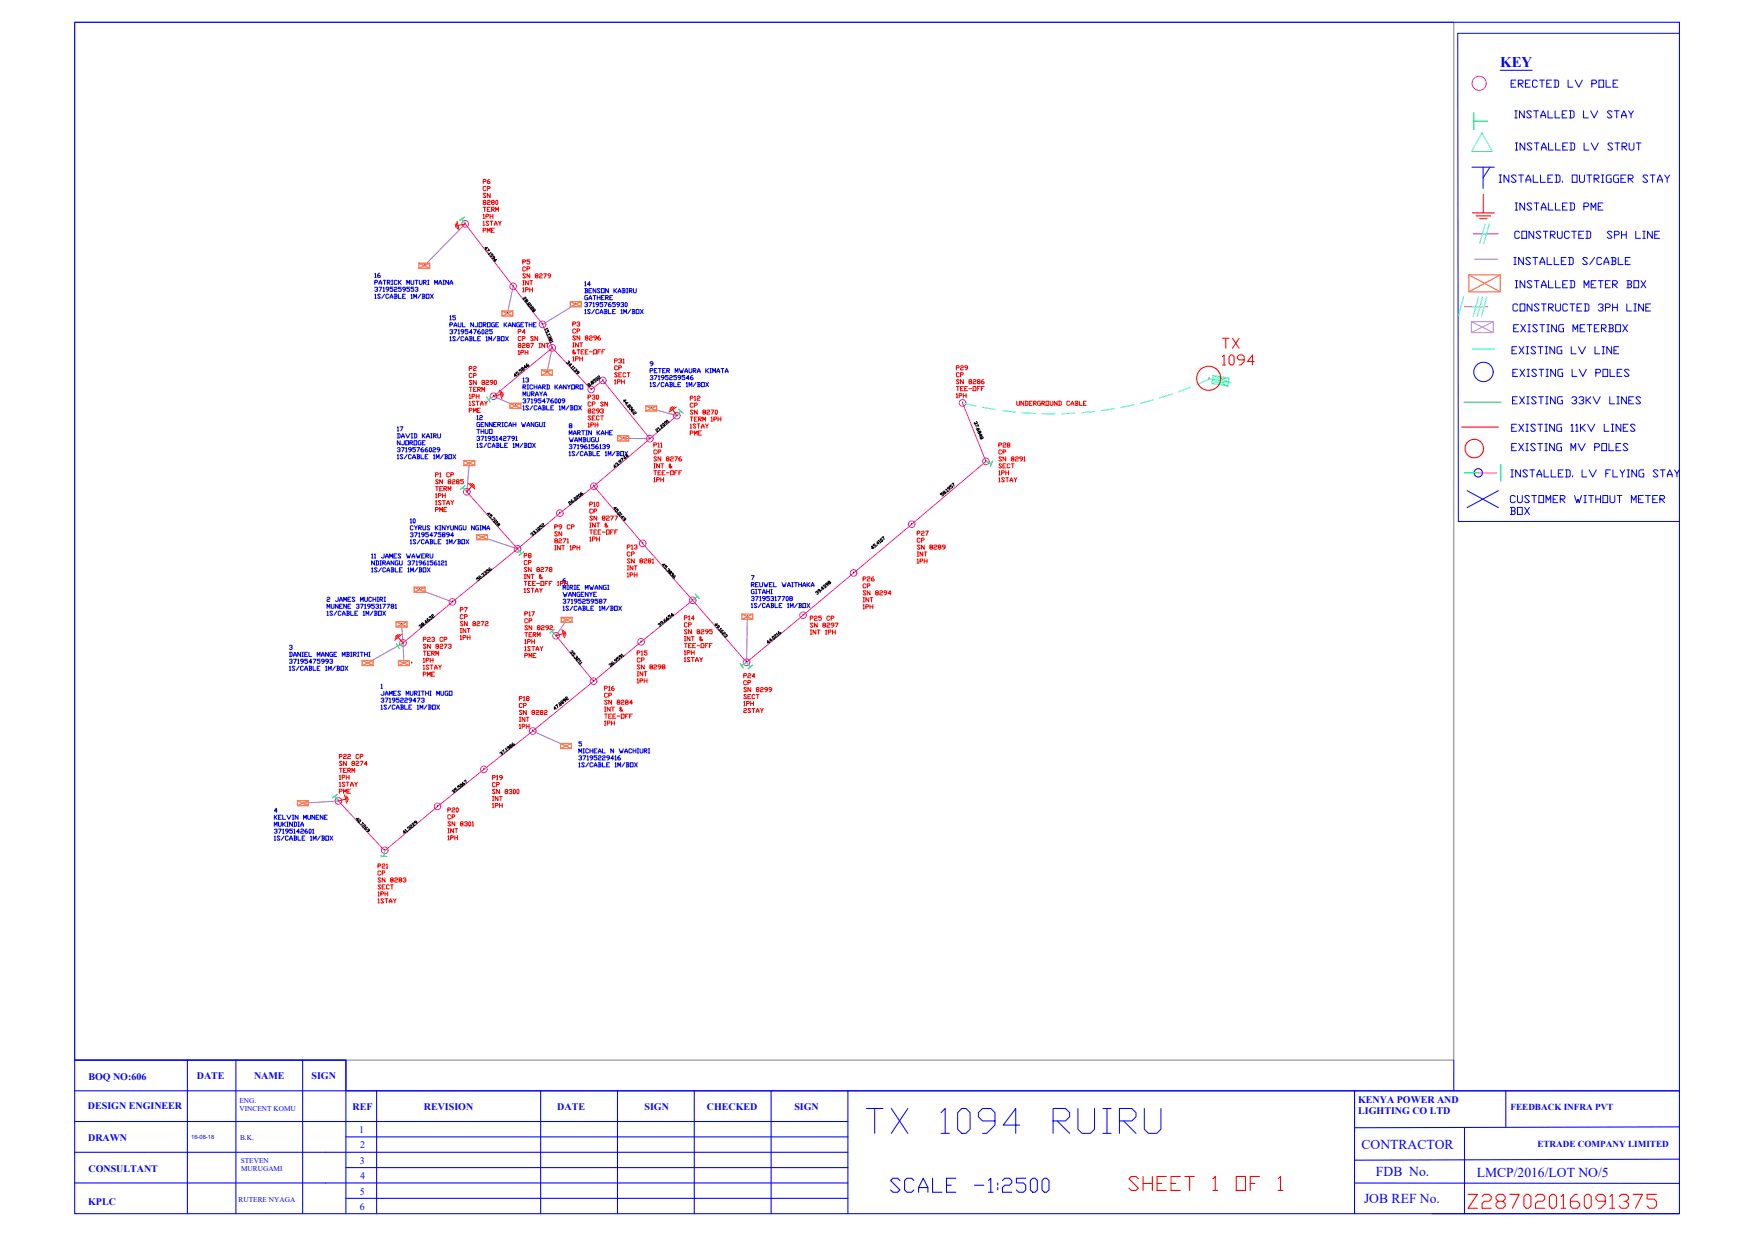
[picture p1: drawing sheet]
<svg xmlns="http://www.w3.org/2000/svg" width="420mm" height="297mm" viewBox="0 0 420 297" stroke-linecap="round" stroke-linejoin="round" font-family="sans-serif">
<defs><g id="words">
<text font-size="10.1" fill="#00f" x="206.7" y="272.7">TX 1094 RUIRU</text>
<g font-size="7.1" fill="#f00">
<text x="269.5" y="286.5">SHEET 1 OF 1</text>
<text x="350.7" y="290.7">Z28702016091375</text>
</g>
<text font-size="6.6" fill="#00f" x="212.4" y="286.8">SCALE -1:2500</text>
<g font-size="4.9" fill="#00f">
<text x="361.2" y="22.2">ERECTED LV POLE</text>
<text x="361.9" y="29.6">INSTALLED LV STAY</text>
<text x="361.9" y="51.5">INSTALLED PME</text>
<text x="361.6" y="64.6">INSTALLED S/CABLE</text>
<text x="361.9" y="70.2">INSTALLED METER BOX</text>
<text x="361.6" y="91.4">EXISTING LV POLES</text>
<text x="361.2" y="109.4">EXISTING MV POLES</text>
</g>
<g font-size="4.4" fill="#00f">
<text x="361.9" y="37">INSTALLED LV STRUT</text>
<text x="361.9" y="58.2">CONSTRUCTED SPH LINE</text>
<text x="361.2" y="104.4">EXISTING 11KV LINES</text>
</g>
<text font-size="4.4" fill="#0f0" x="360.9" y="115.4">INSTALLED. LV FLYING STAY</text>
<text font-size="3.5" fill="#00f" x="359.4" y="16.1">KEY</text>
<g font-size="3.3" fill="#00f">
<text x="326.1" y="275.3">CONTRACTOR</text>
<text x="329.6" y="281.8">FDB No.</text>
<text x="353.7" y="281.9">LMCP/2016/LOT NO/5</text>
<text x="326.7" y="288.3">JOB REF No.</text>
</g>
<g font-size="2.4" fill="#00f">
<text x="21.2" y="258.8">BOQ NO:606</text>
<text x="47.2" y="258.4">DATE</text>
<text x="60.8" y="258.4">NAME</text>
<text x="74.6" y="258.4">SIGN</text>
<text x="21.1" y="265.7">DESIGN ENGINEER</text>
<text x="84.5" y="265.8">REF</text>
<text x="101.5" y="265.8">REVISION</text>
<text x="133.5" y="265.8">DATE</text>
<text x="154.4" y="265.8">SIGN</text>
<text x="169.3" y="265.8">CHECKED</text>
<text x="190.3" y="265.8">SIGN</text>
<text x="325.3" y="264.3">KENYA POWER AND</text>
<text x="325.4" y="267">LIGHTING CO LTD</text>
<text x="21.1" y="273.4">DRAWN</text>
<text x="86" y="271.3">1</text>
<text x="86.2" y="275.1">2</text>
<text x="21.2" y="280.7">CONSULTANT</text>
<text x="86.2" y="278.8">3</text>
<text x="86.2" y="286.2">5</text>
<text x="86.3" y="282.4">4</text>
<text x="21.1" y="288.6">KPLC</text>
<text x="86.2" y="289.8">6</text>
</g>
<g font-size="2.2" fill="#00f">
<text x="361.8" y="265.8">FEEDBACK INFRA PVT</text>
<text x="368.3" y="274.7">ETRADE COMPANY LIMITED</text>
</g>
<g font-size="1.8" fill="#00f">
<text x="57.3" y="264.1">ENG.</text>
<text x="57.4" y="266.1">VINCENT KOMU</text>
<text x="57.5" y="273">B.K.</text>
<text x="57.7" y="278.6">STEVEN</text>
<text x="57.8" y="280.6">MURUGAMI</text>
<text x="57.2" y="288">RUTERE NYAGA</text>
</g>
<text font-size="1.4" fill="#00f" x="45.8" y="272.8">16-08-18</text>
</g></defs>
<!-- layer: S_CABLE -->
<g fill="none" stroke="#a15cb8" stroke-width=".24">
<path d="M111.4 53.6l-9.8 10.1M122.9 68.6l-1.4 6.5M137.9 72.9l-7.9 4.8M118.2 94.9l5.3 2.3M132.3 83.3l-1.3 5.9M156 97.9l6.1 1.7M112.4 110.9l-.6 6.9M149.3 105l6.4 .1M115.5 128.7l8.5 2.8M88.1 158.8l8.4-4.8 .2 4.8M96.2 149.6l.3 4.4M100.5 141.3l7.9 2.9"/>
<path d="M135.7 148.5l-2.5 3.8M179 147.7l-.2 10.9M127.6 175.1l8 3.6M81.1 191.9l-8.6 .5"/>
</g>
<!-- layer: lv network_2016-10-27-09-27-46 -->
<path d="M111.4 53.6l18.6 24.1 2.3 5.6 9.3 10 2.8-2.2 11.3 14M132.3 83.3l-14.1 11.6M162.1 99.6l-19.8 16.9 12.3 14.4 11.3 12.9M230.6 96.5l5.6 14-57.4 48.1-12.9-14.8-12.3 10-26 21.3-22.8 18.1-12.6 10.6-11.1-11.9M111.8 117.8l12.2 13.7M142.3 116.5l-8.2 6.4-10.1 8.6-27.5 22.5M133.2 152.3l9 10.9" fill="none" stroke="#f0f" stroke-width=".24"/>
<!-- layer: Unknown_Point_Feature -->
<g fill="none" stroke="#000" stroke-width=".24">
<path d="M111.4 53.6h.1M101.6 63.7h.1M121.5 75.1h.1M122.9 68.6h.1M130 77.7h.1M137.9 72.9h.1M118.2 94.9h.1M123.5 97.2h.1M131 89.2h.1M132.3 83.3h.1M141.6 93.3h.1M144.4 91.1h.1"/>
<path d="M156 97.9h.1M162.1 99.6h.1M230.6 96.5h.1M111.8 117.8h.1M112.4 110.9h.1M142.2 116.5h.1M149.3 105h.1M155.7 105.1h.1M236.2 110.5h.1M115.5 128.7h.1M124 131.5h.1M134.1 122.9h.1"/>
<path d="M154 130.2h.1M204.5 137.3h.1M218.4 125.6h.1M88.1 158.8h.1M96.2 149.6h.1M96.6 154h.1M98.6 158.8h.1M100.5 141.3h.1M108.4 144.2h.1M133.2 152.3h.1M135.7 148.5h.1M153.6 153.8h.1"/>
<path d="M165.9 143.8h.1M178.8 158.6h.1M179 147.7h.1M192.4 147.4h.1M127.6 175.1h.1M135.6 178.7h.1M142.2 163.2h.1M72.6 192.4h.1M81.1 191.9h.1M104.8 193.2h.1M115.9 184.3h.1M92.2 203.7h.1"/>
</g>
<!-- layer: 606_TX_1094_RUIRU_TRANSFORMER_2 -->
<path d="M289.6 90.8h.1" fill="none" stroke="#000" stroke-width=".24"/>
<!-- layer: LV_POLE -->
<g fill="none" stroke="#f0f" stroke-width=".24">
<circle cx="111.4" cy="53.6" r=".8"/>
<circle cx="122.9" cy="68.6" r=".8"/>
<circle cx="130" cy="77.7" r=".8"/>
<circle cx="118.2" cy="94.9" r=".8"/>
<circle cx="132.3" cy="83.3" r=".8"/>
<circle cx="141.6" cy="93.3" r=".8"/>
<circle cx="144.4" cy="91.1" r=".8"/>
<circle cx="162.1" cy="99.6" r=".8"/>
<circle cx="230.6" cy="96.5" r=".8"/>
<circle cx="111.8" cy="117.8" r=".8"/>
<circle cx="142.3" cy="116.5" r=".8"/>
<circle cx="155.7" cy="105.1" r=".8"/>
<circle cx="236.2" cy="110.5" r=".8"/>
<circle cx="124" cy="131.5" r=".8"/>
<circle cx="134.1" cy="122.9" r=".8"/>
<circle cx="154" cy="130.1" r=".8"/>
<circle cx="204.5" cy="137.2" r=".8"/>
<circle cx="218.4" cy="125.6" r=".8"/>
<circle cx="96.5" cy="154" r=".8"/>
<circle cx="108.4" cy="144.2" r=".8"/>
<circle cx="133.2" cy="152.3" r=".8"/>
<circle cx="153.6" cy="153.7" r=".8"/>
<circle cx="165.9" cy="143.8" r=".8"/>
<circle cx="178.8" cy="158.6" r=".8"/>
<circle cx="192.4" cy="147.4" r=".8"/>
<circle cx="127.6" cy="175.1" r=".8"/>
<circle cx="142.2" cy="163.2" r=".8"/>
<circle cx="81.1" cy="191.9" r=".8"/>
<circle cx="104.8" cy="193.2" r=".8"/>
<circle cx="115.9" cy="184.3" r=".8"/>
<circle cx="92.2" cy="203.7" r=".8"/>
</g>
<!-- layer: METER BOX -->
<g fill="none" stroke="#ff7f00" stroke-width=".25">
<path d="M100.3 63v1.3h2.6v-1.3h-2.6l2.6 1.3M102.9 63l-2.6 1.3M120.2 74.5v1.2h2.6v-1.2h-2.6l2.6 1.2M122.8 74.5l-2.6 1.2M136.6 72.3v1.2h2.6v-1.2h-2.6l2.6 1.2M139.2 72.3l-2.6 1.2M122.2 96.6v1.2h2.6v-1.2h-2.6l2.6 1.2M124.8 96.6l-2.6 1.2M129.7 88.6v1.3h2.6v-1.3h-2.6l2.6 1.3M132.3 88.6l-2.6 1.3M154.7 97.2v1.3h2.6v-1.3h-2.6l2.6 1.3M157.3 97.2l-2.6 1.3"/>
<path d="M111.1 110.3v1.2h2.6v-1.2h-2.6l2.6 1.2M113.7 110.3l-2.6 1.2M148 104.4v1.2h2.6v-1.2h-2.6l2.6 1.2M150.6 104.4l-2.6 1.2M114.2 128.1v1.2h2.6v-1.2h-2.6l2.6 1.2M116.8 128.1l-2.6 1.2M86.8 158.2v1.2h2.6v-1.2h-2.6l2.6 1.2M89.4 158.2l-2.6 1.2M94.9 149v1.2h2.6v-1.2h-2.6l2.6 1.2M95.4 158.2v1.2h2.6v-1.2h-2.6l2.6 1.2M97.5 149l-2.6 1.2M98 158.2l-2.6 1.2"/>
<path d="M99.2 140.7v1.2h2.6v-1.2h-2.6l2.6 1.2M101.8 140.7l-2.6 1.2M134.4 147.9v1.2h2.6v-1.2h-2.6l2.6 1.2M137 147.9l-2.6 1.2M177.7 147.1v1.2h2.6v-1.2h-2.6l2.6 1.2M180.3 147.1l-2.6 1.2M134.3 178.1v1.2h2.6v-1.2h-2.6l2.6 1.2M136.9 178.1l-2.6 1.2M71.2 191.8v1.2h2.6v-1.2h-2.6l2.6 1.2M73.8 191.8l-2.6 1.2"/>
</g>
<!-- layer: pole text -->
<g fill="none" stroke="#f00" stroke-width=".24">
<path d="M115.7 43.5h.5l.2-.4-.7-.1v1M115.7 51.5l.2-.2v1M115.7 53.1l.2-.1v1M115.7 55.1h.5l.2-.3-.2-.1h-.5v1M115.7 49.7h.7M115.7 52.3h.4M115.7 54h.4M115.9 48.5l-.2-.2 .2-.3 .5 .2-.2 .3-.5 .2 .2 .3 .5-.2-.2-.3M116.1 49.7v1M116.4 44.8l-.2-.1-.5 .1v.7l.2 .2 .5-.2M116.4 46.5l-.5-.2-.2 .2 .7 .6-.2 .2-.5-.2M116.4 51.8h.5l.2-.3-.2-.2h-.5v1"/>
<path d="M116.7 45.1h.5l.2-.3-.2-.1h-.5v1M116.7 48.2l.2-.2 .5 .2-.2 .3-.5 .2v.3h.7M116.7 55.7v-1l.4 .6 .3-.6v1M116.7 50.2h.4M117.1 53.1l-.2-.1-.5 .1 .7 .7-.2 .2-.5-.2M117.2 43l-.5 .3v.5l.2 .2 .5-.2-.2-.3h-.5M117.4 46.3v1l-.7-1v1M117.4 49.7h-.7v1h.7M117.4 51.3v1M117.4 51.8h.7M117.4 53h.7M117.7 50.2h.5l.2-.4-.7-.1v1"/>
<path d="M117.7 53v1M117.7 55.1h.4M117.9 48.5l-.2-.2 .2-.3 .5 .2-.2 .3-.5 .2 .2 .3 .5-.2-.2-.3M117.9 50.2l.5 .5M118.1 51.3v1M118.4 54l.3-1 .4 1M118.4 54.7h-.7v1h.7M118.4 53.7h.7M118.7 48.2l.2-.2 .3 .2v.6l-.1 .2-.4-.2zM118.7 50.7v-1l.4 .6 .3-.6v1M119.4 53l.3 .5v.5M120.1 53l-.4 .5"/>
<path d="M124.1 79.4h.5l.2-.3-.7-.2v1M125.2 62.7h.5l.2-.3-.2-.2h-.5v1M125.2 69.1l.2-.2v1M125.2 67.2h.4M125.2 68.2h.4M125.2 69.9h.4M125.4 67.2v1M125.8 79.6h-.7l.5-.7v1M125.9 64.1l-.2-.2-.5 .2v.6l.2 .2 .5-.2M125.9 65.7l-.2-.1-.5 .1 .7 .7-.2 .2-.5-.2M125.9 69.4h.5l.2-.3-.2-.2h-.5v1M126.2 64.4h.5l.2-.3-.7-.2v1"/>
<path d="M126.6 67.2v1l-.7-1v1M126.9 62.2h-.7v.4l.7 .1-.2 .5-.5-.1M126.9 65.6v1l-.7-1v1M126.9 67.2h.7M126.9 68.9v1M126.9 69.4h.7M127.2 67.2v1M127.6 68.9v1M128.4 66.1l-.2-.2 .2-.3 .5 .1-.2 .4-.5 .1 .2 .4 .5-.2-.2-.3M129.2 65.7l.2-.1 .5 .1-.2 .4-.5 .1v.4h.7M130.2 65.6h.7l-.5 1M131.9 66.1h-.5l-.2-.4 .2-.1 .5 .1v.5l-.5 .4"/>
<path d="M137.2 77.6h.5l.2-.3-.2-.2h-.5v1M137.9 79l-.2-.2-.5 .2v.6l.2 .2 .5-.2M138.2 77.3l.2-.2 .5 .2v.2l-.4 .1M138.2 79.3h.5l.2-.3-.7-.2v1M138.7 77.6l.2 .2-.2 .3-.5-.1M112.4 88.3h.5l.2-.4-.2-.1h-.5v1M112.4 94.6l.2-.2v1.1M112.4 96.3l.2-.2v1M112.4 98.3h.5l.2-.4-.2-.1h-.5v1M112.4 92.8h.7M112.4 95.5h.3M112.4 97.1h.3"/>
<path d="M112.7 92.8v1M113.1 89.6l-.2-.1-.5 .1v.7l.2 .1 .5-.1M113.1 91.3l-.2-.2-.5 .2 .7 .6-.2 .2-.5-.2M113.1 94.9h.5l.1-.3-.1-.2h-.5v1.1M113.4 87.9l.2-.1 .5 .1-.2 .4-.5 .1v.4h.7M113.4 89.9h.5l.2-.3-.7-.1v.9M113.4 98.8v-1l.3 .6 .4-.6v1M113.4 93.3h.3M113.7 96.3l-.1-.2-.5 .2 .6 .6-.1 .2-.5-.2M114.1 91.1v1l-.7-1v1M114.1 92.8h-.7v1h.7M114.1 94.4v1.1"/>
<path d="M114.1 94.9h.6M114.1 96.1h.6M114.4 93.3h.5l.2-.4-.7-.1v1M114.4 96.1v1M114.4 98.3h.3M114.6 93.3l.5 .5M114.7 94.4v1.1M115.1 97.1l.3-1 .3 1M115.1 97.8h-.7v1h.7M115.1 96.8h.6M115.4 93.8v-1l.3 .7 .4-.7v1M115.6 91.6l-.2-.3 .5-.2 .2 .4-.7 .3 .2 .3 .5-.2-.2-.3"/>
<path d="M116.1 96.1l.3 .5v.5M116.4 91.3l.2-.2 .5 .2-.2 .3-.5 .2v.3h.7M116.7 96.1l-.3 .5M118.1 91.6h-.5l-.2-.3 .2-.2 .5 .2v.5l-.5 .3M118.6 91.1l.3 .2v.6l-.2 .2-.3-.2v-.6zM124.1 84.1l.2-.2v1M124.1 84.9h.4M124.3 82.8l-.2-.2 .2-.3 .5 .1-.2 .4-.5 .1 .2 .4 .5-.2-.2-.3M124.8 80.8l-.2-.2-.5 .2v.6l.2 .2 .5-.2M124.8 84.4h.5l.2-.3-.2-.2h-.5v1M125.1 81.1h.5l.2-.3-.2-.2h-.5v1M125.1 82.4l.2-.1 .5 .1-.2 .4-.5 .1v.4h.7"/>
<path d="M125.8 83.9v1M125.8 84.4h.7M126.3 82.8l-.2-.2 .2-.3h.3l.2 .3-.5 .2-.2 .3 .5 .2 .2-.2-.2-.3M126.5 83.9v1M127.1 82.3h.7l-.5 1M127.8 80.8l-.2-.2-.5 .2 .7 .6-.2 .2-.5-.2M128.8 80.6v1l-.7-1v1M129.1 82.3h.4M129.1 83.3h.4M129.3 82.3v1M130.5 82.3v1l-.7-1v1M130.8 82.3h.7"/>
<path d="M131.1 82.3v1M137.2 85.6l.2-.1v1M137.2 82.1h.3M137.2 83.1h.3M137.2 86.5h.3M137.4 82.1v1M137.9 80.6l-.5-.1-.2 .1 .7 .7-.2 .2-.5-.2M137.9 84.5l-.4 .3-.3-.2 .3-.5-.1-.3-.2 .3 .7 .7M137.9 86h.5l.1-.4-.6-.1v1M138.2 83.8h.7M138.5 82.1v1l-.6-1v1M138.5 83.8v1"/>
<path d="M138.9 80.5v1l-.7-1v1M138.9 85.5v1M138.9 82.1h.6M138.9 86h.6M139.2 82.1v1M139.2 84.3h.3M139.5 85.5v1M139.9 83.8h-.7v1h.7M140.2 84.3h.3M140.4 81l-.2-.2 .2-.3 .5 .1-.2 .4-.5 .1 .2 .4 .5-.2-.2-.3M140.9 95.1h.5l.1-.3-.1-.2h-.5v1M140.9 83.8h-.7v1h.7"/>
<path d="M141 98.4l-.1-.3 .5-.2 .1 .4-.6 .3 .1 .4 .5-.2-.1-.4M141.2 80.6l.2-.1 .5 .1-.2 .4-.5 .1v.4h.7M141.2 84.3h.7M141.5 96.4l-.1-.1-.5 .1v.7l.1 .2 .5-.2M141.5 99.8l-.1-.2-.5 .2 .6 .6-.1 .2-.5-.2M141.9 94.8l.1-.2 .5 .2v.2l-.3 .1M141.9 96.8h.5l.1-.4-.6-.1v1M141.9 98.1l.1-.2 .5 .2-.1 .3-.5 .2v.4h.6M142.2 83.8h.7v1h-.7zM142.4 95.1l.1 .2-.1 .3-.5-.1M142.5 99.6h-.6v1h.6M142.9 94.8l.1-.2 .4 .2v.7l-.2 .1-.3-.1z"/>
<path d="M142.9 81h-.5l-.2-.2 .2-.3 .5 .1v.5l-.5 .4M143.2 84.3h.3M143.5 98.4h-.5l-.1-.3 .1-.2 .5 .2v.5l-.5 .4M143.5 99.8l-.1-.2-.5 .2v.6l.1 .2 .5-.2M143.7 80.5l-.5 .3v.5l.5 .2 .2-.4-.2-.1h-.5M143.9 98.1l.1-.2 .5 .2v.2l-.3 .1M143.9 83.8h-.7v1M143.9 99.6h.6M144.2 99.6v1M144.2 84.3h.3M144.4 98.4l.1 .2-.1 .4-.5-.2M144.5 96.4l-.1-.1-.5 .1 .6 .7-.1 .2-.5-.2"/>
<path d="M144.9 83.8h-.7v1M145.5 96.3v1l-.6-1v1M147.2 86.5h.5l.2-.4-.2-.1h-.5v1M147.2 91.1l.2-.1v1M147.2 92h.4M147.9 87.8l-.2-.2-.5 .2v.7l.2 .1 .5-.1M147.9 89.5l-.2-.2-.5 .2 .7 .6-.2 .2-.5-.2M147.9 91.5h.5l.2-.4-.2-.1h-.5v1M148.2 86.1l.5-.1 .2 .3-.3 .2M148.2 88.1h.5l.2-.3-.2-.2h-.5v1M148.2 89.8h.4M148.7 86.5l.2 .1-.2 .4-.5-.2"/>
<path d="M148.9 89.3h-.7v1h.7M148.9 91v1M148.9 91.5h.7M149.2 86.1l.2-.1v1M149.2 87h.4M149.6 91v1M149.9 89.5l-.2-.2-.5 .2v.6l.2 .2 .5-.2M150.2 89.3h.7M150.6 89.3v1M165.3 95.4h.5l.2-.3-.2-.2h-.5v1M165.3 99.9h.7M165.7 99.9v1"/>
<path d="M166 96.7l-.2-.1-.5 .1v.7l.2 .2 .5-.2M166 98.4l-.5-.2-.2 .2 .7 .7-.2 .1-.5-.1M166.3 95.1l.2-.2v1M166.3 97.1h.5l.2-.4-.2-.1h-.5v1M166.3 95.9h.4M167 95.1l.2-.2 .5 .2-.2 .3-.5 .2v.3h.7M167 98.2v1l-.7-1v1M167 99.9h-.7v1h.7M168.5 98.7l-.2-.1 .2-.4h.3l.2 .4-.5 .1-.2 .4 .5 .1 .2-.1-.2-.4M169.3 98.4l.2-.2 .5 .2-.2 .3-.5 .2v.3h.7M170.3 98.2h.7l-.5 1M171.3 98.4l.2-.2 .3 .2v.7l-.1 .1-.4-.1z"/>
<path d="M172 99.9v1M172.7 99.9v1M229.1 88.1h.5l.2-.3-.2-.2h-.5v1M229.1 94.4l.2-.1v1M229.1 92.6h.7M229.1 95.3h.3M229.4 92.6v1M229.8 89.4l-.2-.1-.5 .1v.7l.2 .2 .5-.2M229.8 91.1l-.2-.2-.5 .2 .7 .7-.2 .1-.5-.1M229.8 94.8h.5l.1-.4-.1-.1h-.5v1M230.1 87.8l.2-.2 .5 .2-.2 .3-.5 .2v.3h.7M230.1 89.8h.5l.2-.4-.7-.1v1"/>
<path d="M230.1 93.1h.3M230.8 90.9v1l-.7-1v1M230.8 92.6h-.7v1h.7M230.8 94.3v1M230.8 94.8h.6M231.1 93.1h.3M231.4 94.3v1M231.8 88.1h-.5l-.2-.3 .2-.2 .5 .2v.5l-.5 .3M231.8 92.6h-.7v1h.7M232.1 93.1h.7M232.3 91.4l-.2-.3 .5-.2 .2 .4-.7 .3 .2 .3 .5-.1-.2-.4M233.1 91.1l.2-.2 .5 .2-.2 .3-.5 .2v.3h.7"/>
<path d="M233.1 92.6h.7v1h-.7zM234.1 93.1h.3M234.3 91.4l-.2-.3 .5-.2 .2 .4-.7 .3 .2 .3 .5-.1-.2-.4M234.8 92.6h-.7v1M235.1 93.1h.3M235.6 90.9l-.5 .4v.5l.5 .1 .2-.1-.2-.4h-.5M235.8 92.6h-.7v1M243.6 96.1v.8l.1 .2 .5-.2v-.8M245.2 96.1v1l-.6-1v1M245.6 96.1l.6 .2v.6l-.1 .2h-.5M245.7 96.1v1M246.6 96.6h.3"/>
<path d="M247.2 96.1h-.6v1h.6M247.6 96.6h.5l.1-.3-.6-.2v1M247.7 96.6l.5 .5M249.2 96.1l-.6 .2v.6l.1 .2h.5v-.5h-.1M249.6 96.6h.5l.1-.3-.6-.2v1M249.7 96.6l.5 .5M250.6 96.1h.6v1h-.6zM251.6 96.1v.8l.1 .2 .5-.2v-.8M253.2 96.1v1l-.6-1v1M253.6 96.1l.6 .2v.6l-.1 .2h-.5M253.7 96.1v1M256.2 96.3l-.1-.2-.6 .2v.6l.2 .2 .5-.2"/>
<path d="M256.6 97.1l.3-1 .3 1M256.6 96.8h.6M257.5 96.1h.6l.1 .2-.1 .3M257.7 96.6h.4l.1 .3-.1 .2h-.6M257.7 96.1v1M258.6 96.1v1h.6M259.5 96.6h.4M260.2 96.1h-.7v1h.7M104.3 113.7h.5l.2-.3-.2-.2h-.5v1M104.3 118.4l.2-.2v1M104.3 116.6h.7M104.3 119.2h.4"/>
<path d="M104.7 116.6v1M105 115.1l-.2-.2-.5 .2 .7 .6-.2 .2-.5-.2M105 118.7h.5l.2-.3-.2-.2h-.5v1M105.3 113.4l.2-.2v1M105.3 114.2h.4M105.3 117.1h.4M106 114.9v1l-.7-1v1M106 116.6h-.7v1h.7M106 118.2v1M106 118.7h.7M106 119.9h.7M106.3 117.1h.5l.2-.4-.2-.1h-.5v1"/>
<path d="M106.3 119.9v1M106.5 117.1l.5 .5M106.7 118.2v1M107.3 117.6v-1l.4 .6 .3-.6v1M107.5 115.4l-.2-.2 .2-.3h.3l.2 .3-.5 .2-.2 .3 .5 .2 .2-.2-.2-.3M107.7 113.4l-.2-.2-.5 .2v.7l.2 .1 .5-.1M108 113.7h.5l.2-.3-.2-.2h-.5v1M108 119.9l.3 .5v.5M108.3 115.1l.2-.2 .5 .2-.2 .3-.5 .2v.3h.7M108.7 119.9l-.4 .5M109.5 115.4l-.2-.2 .2-.3h.3l.2 .3-.5 .2-.2 .3 .5 .2 .2-.2-.2-.3M111 114.9h-.7v.3h.5l.2 .2-.2 .5-.5-.2"/>
<path d="M140.9 101.5l.1-.2v1M140.9 102.3h.3M141.5 101.8h.5l.2-.3-.2-.2h-.5v1M141.9 100.1h.3M142.5 101.3v1M142.5 101.8h.7M143.2 101.3v1M156.6 106.6h.5l.2-.3-.2-.2h-.5v1M156.6 114.6l.2-.2v1M156.6 112.1h.4M156.6 111.1h.4M156.6 112.8h.7"/>
<path d="M156.6 115.4h.4M156.8 111.1v1M157 112.8v.9M157.3 107.9l-.2-.1-.5 .1v.7l.2 .2 .5-.2M157.3 109.6l-.5-.2-.2 .2 .7 .7-.2 .1-.5-.1M157.3 114.9h.5l.2-.3-.2-.2h-.5v1M157.6 106.3l.2-.2v1M157.6 108.3h.5l.2-.4-.7-.1v1M157.6 113.3h.4M157.6 107.1h.4M158 111.1v1l-.7-1v1M158.3 106.3l.2-.2v1"/>
<path d="M158.3 109.4v1l-.7-1v1M158.3 112.8h-.7v.9h.7M158.3 111.1h.7M158.3 107.1h.3M158.3 114.4v1M158.3 114.9h.7M158.6 113.3h.4M158.6 111.1v1M159 114.4v1M159.3 112.8h-.7v.9h.7M159.6 113.3h.7M159.8 109.9l-.2-.1 .2-.4 .5 .2-.2 .3-.5 .2 .2 .3 .5-.1-.2-.4"/>
<path d="M160.6 109.6l.2-.2 .5 .2-.2 .3-.5 .2v.3h.7M160.6 112.8h.7v.9h-.7zM161 111.8l-.5 .3-.2-.3 .3-.5-.1-.2-.2 .2 .7 .8M161.6 109.4h.7l-.5 1M161.6 113.3h.4M162.3 112.8h-.7v.9M162.6 113.3h.4M163.1 109.4l-.5 .4v.5l.5 .1 .2-.3-.2-.2h-.5M163.3 112.8h-.7v.9M165.3 101.7l.2-.1v1M165.3 103.7h.5l.2-.3-.2-.2h-.5v1M165.3 102.6h.4"/>
<path d="M166.3 104.2v-1l.4 .7 .3-.7v1M166.3 100.4h.4M166.7 101.7l-.5-.1-.2 .1 .7 .7-.2 .2-.5-.2M167 101.6h.7M167.3 100.4h.5l.2-.3-.2-.2h-.5v1M167.3 101.6v1M167.3 103.7h.4M167.5 100.4l.5 .5M168 102.6l.3-1 .4 1M168 103.2h-.7v1h.7M168 102.2h.7M168.3 100.9v-1l.4 .7 .3-.7v1"/>
<path d="M169 101.6l.3 .5v.5M169.7 101.6l-.4 .5M170.3 100.1l.2-.2v1M170.3 100.9h.4M171 100.4h.5l.2-.3-.2-.2h-.5v1M172 100.4h.7M239.3 106.6h.5l.1-.3-.1-.2h-.5v1M239.3 112.9l.1-.1v1M239.3 114.6l.1-.2v1M239.3 113.8h.3M239.3 115.4h.3M239.9 107.9l-.1-.1-.5 .1v.7l.1 .2 .5-.2"/>
<path d="M239.9 109.6l-.5-.2-.1 .2 .6 .7-.1 .1-.5-.1M239.9 111.3l-.1-.2-.5 .2 .6 .6-.1 .2-.5-.2M239.9 113.3h.5l.2-.4-.2-.1h-.5v1M240.3 106.3l.1-.2 .5 .2-.1 .3-.5 .2v.3h.6M240.3 108.3h.5l.1-.4-.6-.1v1M240.3 111.6h.3M240.6 114.6l-.2-.2-.5 .2 .7 .7-.2 .1-.5-.1M240.9 109.4v1l-.6-1v1M240.9 111.1h-.6v1h.6M240.9 112.8v1M240.9 113.3h.7M240.9 114.4h.7"/>
<path d="M241.3 114.4v1M241.4 106.6l-.1-.3 .5-.2 .1 .3-.6 .4 .1 .3 .5-.2-.1-.3M241.6 112.8v1M241.9 111.3l-.1-.2-.5 .2v.6l.1 .2 .5-.2M241.9 115.4l.4-1 .3 1M241.9 115.1h.7M242.3 111.1h.6M242.4 109.9l-.1-.3 .5-.2 .1 .4-.6 .3 .1 .3 .5-.1-.1-.4M242.6 111.1v1M242.9 114.4l.4 .5v.5M243.3 109.6l.1-.2 .5 .2-.1 .3-.5 .2v.3h.6M243.6 114.4l-.3 .5"/>
<path d="M244.9 109.9h-.5l-.1-.3 .1-.2 .5 .2v.5l-.5 .3M245.3 109.6l.1-.2v1M245.3 110.4h.3M104.3 120.1l.2-.2v1M104.3 122.1h.5l.2-.4-.2-.1h-.5v1M104.3 120.9h.4M105.3 122.6v-1l.4 .6 .3-.6v1M105.7 120.1l-.5-.2-.2 .2 .7 .6-.2 .2-.5-.2M106.3 122.1h.4M107 120.9l.3-1 .4 1M107 121.6h-.7v1h.7M107 120.6h.7"/>
<path d="M125.6 133.1h.5l.1-.3-.1-.2h-.5v1M125.6 137.6h.3M125.6 138.6h.3M125.6 139.3h.6M125.7 137.6v1M125.9 139.3v1M126.2 134.4l-.1-.1-.5 .1v.7l.1 .2 .5-.2M126.2 136.1l-.1-.2-.5 .2 .6 .7-.1 .1-.5-.1M126.6 134.8h.5l.1-.4-.1-.1h-.5v1M126.6 139.8h.3M126.7 133.1l-.1-.2 .1-.3h.4l.1 .3-.5 .2-.1 .3 .5 .2 .1-.2-.1-.3M126.9 137.6v1l-.7-1v1"/>
<path d="M127.2 135.9v1l-.6-1v1M127.2 139.3h-.6v1h.6M127.2 137.6h.7M127.6 137.6v1M127.6 139.8h.3M128.2 139.3h-.6v1h.6M128.6 139.8h.6M128.7 136.4l-.1-.1 .1-.4h.4l.1 .4-.5 .1-.1 .4 .5 .1 .1-.1-.1-.4M129.6 136.1l.1-.2 .5 .2-.1 .3-.5 .2v.3h.6M129.6 139.3h.6v1h-.6zM129.9 138.3l-.3 .3-.4-.2 .4-.5-.2-.3-.2 .3 .7 .7M130.6 135.9h.6l-.5 1"/>
<path d="M130.6 139.8h.3M131.2 139.3h-.6v1M131.6 139.8h.3M131.7 136.4l-.1-.1 .1-.4h.4l.1 .4-.5 .1-.1 .4 .5 .1 .1-.1-.1-.4M132.2 139.3h-.6v1M132.9 126.2h.5l.1-.3-.6-.2v1M132.9 130.7h.3M132.9 131.7h.3M133 129.5l-.1-.1 .1-.4 .5 .2-.1 .3-.5 .2 .1 .3 .5-.1-.1-.4M133 130.7v1M133.5 127.5l-.5-.1-.1 .1 .6 .7-.1 .2-.5-.2M133.6 139.4l.1-.1v1"/>
<path d="M133.9 129.2l.1-.2 .5 .2-.1 .3-.5 .2v.3h.6M134.2 130.7v1l-.7-1v1M134.2 139.8h.5l.2-.4-.7-.1v1M134.5 126.2h-.5l-.1-.2 .1-.3 .5 .2v.5l-.5 .3M134.5 127.4v1l-.6-1v1M134.5 130.7h.7M134.9 129h.6l-.5 1M134.9 130.7v1M135.2 139.8h.7M135.2 139.3v1M135.9 129.2l.1-.2v1M135.9 130h.3"/>
<path d="M135.9 139.3v1M136.5 125.9l-.1-.2-.5 .2v.6l.1 .2 .5-.2M136.5 130.9l.2-.2v1M136.5 131.7h.4M136.9 126.2h.5l.1-.3-.6-.2v1M137.2 131.2h.5l.2-.3-.2-.2h-.5v1M138.2 130.7v1M138.2 131.2h.7M138.9 130.7v1M141.3 120.8h.5l.1-.4-.1-.1h-.5v1M141.3 128.8l.1-.2v1M141.3 125.3h.3"/>
<path d="M141.3 126.3h.3M141.3 126.9h.6M141.3 129.6h.3M141.4 125.3v1M141.6 126.9v1.1M141.9 122.1l-.1-.1-.5 .1v.7l.1 .1 .5-.1M141.9 123.8l-.5-.2-.1 .2 .6 .6-.1 .2-.5-.2M141.9 129.1h.5l.2-.3-.2-.2h-.5v1M142.3 120.4l.1-.1v1M142.3 122.4h.5l.1-.3-.1-.1h-.5v.9M142.3 121.3h.3M142.3 127.5h.3"/>
<path d="M142.6 125.3v1l-.7-1v1M142.9 120.4l.2-.1 .3 .1v.7l-.1 .2-.4-.2zM142.9 123.6v1l-.6-1v1M142.9 126.9h-.6v1.1h.6M142.9 125.3h.7M142.9 128.6v1M142.9 129.1h.7M143.3 125.3v1M143.3 127.5h.3M143.6 128.6v1M143.9 126.9h-.6v1.1h.6M144.3 127.5h.6"/>
<path d="M144.4 124.1l-.1-.1 .1-.4h.4l.1 .4-.5 .1-.1 .3 .5 .2 .1-.2-.1-.3M145.3 123.8l.1-.2 .5 .2-.1 .3-.5 .2v.3h.6M145.3 126.9h.6v1.1h-.6zM145.6 126l-.5 .3-.2-.3 .4-.5-.2-.2-.2 .2 .7 .8M146.3 123.6h.6l-.5 1M146.3 127.5h.3M146.9 126.9h-.6v1.1M147.3 123.6h.6l-.5 1M147.3 127.5h.3M147.9 126.9h-.6v1.1M150.3 131h.5l.1-.3-.1-.2h-.5v1M150.3 137.4l.1-.2v1"/>
<path d="M150.3 135.5h.3M150.3 136.5h.3M150.3 138.2h.3M150.4 135.5v1M150.9 132.4l-.1-.2-.5 .2v.6l.1 .2 .5-.2M150.9 134l-.5-.1-.1 .1 .6 .7-.1 .2-.5-.2M150.9 137.7h.5l.2-.3-.2-.2h-.5v1M151.3 130.7l.1-.2v1M151.3 132.7h.5l.1-.3-.1-.2h-.5v1M151.3 131.5h.3M151.6 135.5v1l-.7-1v1M151.9 130.7l.5-.2 .2 .4-.3 .1"/>
<path d="M151.9 133.9v1l-.6-1v1M151.9 135.5h.7M151.9 137.2v1M151.9 137.7h.7M152.3 135.5v1M152.4 131l.2 .2-.2 .3-.5-.1M152.6 137.2v1M153.4 134.4l-.1-.2 .1-.3 .5 .1-.1 .4-.5 .1 .1 .4 .5-.2-.1-.3M154.3 134l.1-.1 .5 .1-.1 .4-.5 .1v.4h.6M155.4 134.4l-.1-.2 .1-.3 .5 .1-.1 .4-.5 .1 .1 .4 .5-.2-.1-.3M156.3 134l.1-.1v1M156.3 134.9h.3"/>
<path d="M206.7 138.7h.5l.2-.4-.2-.1h-.5v1M207.7 138.3l.2-.1 .5 .1-.1 .4-.6 .1v.4h.7M209.2 138.2l-.5 .3v.5l.5 .2 .2-.4-.2-.1h-.5M219.7 127.7h.5l.2-.3-.7-.2v1M219.7 134.1l.2-.2v1M219.7 132.2h.4M219.7 133.2h.4M219.7 134.9h.4M219.9 132.2v1M220.4 129.1l-.2-.2-.5 .2v.6l.2 .2 .5-.2M220.4 130.7l-.2-.1-.5 .1 .7 .7-.2 .2-.5-.2M220.4 134.4h.5l.1-.3-.6-.2v1"/>
<path d="M220.7 127.4l.2-.2 .5 .2-.2 .3-.5 .2v.3h.7M220.7 129.4h.5l.2-.3-.2-.2h-.5v1M221 132.2v1l-.6-1v1M221.4 130.6v1l-.7-1v1M221.4 132.2h.7M221.4 133.9v1M221.4 134.4h.7M221.7 127.2h.7l-.5 1M221.7 132.2v1M222.1 133.9v1M222.9 131.1l-.2-.2 .2-.3h.3l.2 .3-.5 .2-.2 .3 .5 .2 .2-.2-.2-.3M223.7 130.7l.2-.1 .5 .1-.2 .4-.5 .1v.4h.7"/>
<path d="M224.9 131.1l-.2-.2 .2-.3h.3l.2 .3-.5 .2-.2 .3 .5 .2 .2-.2-.2-.3M226.4 131.1h-.5l-.2-.4 .2-.1 .5 .1v.5l-.5 .4M101.4 153.2h.5l.2-.4-.2-.1h-.5v1M101.4 157.8l.2-.1v1M101.4 159.5l.2-.2v1M101.4 156h.7M101.4 158.7h.3M101.7 156v1M102.1 154.5l-.5-.2-.2 .2 .7 .7-.2 .1-.5-.1M102.1 158.2h.5l.1-.4-.1-.1h-.5v1M102.4 152.8l.2-.1 .5 .1-.2 .4-.5 .1v.4h.7M102.4 156.5h.3"/>
<path d="M102.7 159.5l-.5-.2-.1 .2 .6 .7-.1 .1-.5-.1M103.1 154.3v1l-.7-1v1M103.1 156h-.7v1h.7M103.1 158.2h.6M103.1 157.7v1M103.1 159.3h.6M103.4 152.8l.2-.1 .5 .1-.4 .4M103.4 156.5h.5l.2-.3-.2-.2h-.5v1M103.4 159.3v1M103.6 156.5l.5 .5M103.7 157.7v1M103.9 153.2l.2 .1-.2 .4-.5-.2"/>
<path d="M104.1 160h.6M104.4 157v-1l.3 .7 .4-.7v1M104.6 154.8l-.2-.1 .2-.4h.3l.2 .4-.5 .1-.2 .4 .5 .1 .2-.1-.2-.4M105.1 159.3l.3 .5v.5M105.4 154.5l.2-.2 .5 .2-.2 .3-.5 .2v.3h.7M105.7 159.3l-.3 .5M106.1 152.8l-.2-.1-.5 .1v.7l.2 .2 .5-.2M106.4 153.2h.5l.2-.4-.2-.1h-.5v1M106.4 154.3h.7l-.5 1M107.4 154.5l.2-.2 .5 .2-.4 .3M107.9 154.8l.2 .2-.2 .3-.5-.1M110.3 146.1h.5l.1-.4-.1-.1h-.5v1"/>
<path d="M110.3 152.4l.1-.2v1M110.3 150.6h.3M110.3 151.6h.3M110.3 153.2h.3M110.4 150.6v1M110.9 147.4l-.1-.2-.5 .2v.7l.1 .1 .5-.1M110.9 149.1l-.5-.2-.1 .2 .6 .6-.1 .2-.5-.2M110.9 152.7h.5l.2-.3-.2-.2h-.5v1M111.3 145.6h.6l-.5 1M111.3 147.7h.5l.1-.3-.1-.2h-.5v1M111.6 150.6v1l-.7-1v1M111.9 148.9v1l-.6-1v1"/>
<path d="M111.9 150.6h.7M111.9 152.2v1M111.9 152.7h.7M112.3 150.6v1M112.6 152.2v1M113.4 149.4l-.1-.2 .1-.3 .5 .2-.1 .3-.5 .2 .1 .3 .5-.2-.1-.3M114.3 149.1l.1-.2 .5 .2-.1 .3-.5 .2v.3h.6M115.3 148.9h.6l-.5 1M116.3 149.1l.1-.2 .5 .2-.1 .3-.5 .2v.3h.6M125.6 141.1l.1-.2v1M125.6 141.9h.3M125.7 147h.5l.2-.3-.7-.2v1"/>
<path d="M125.7 153.4l.2-.2v1M125.7 155l.2-.1v1M125.7 157h.5l.2-.3-.2-.2h-.5v1M125.7 151.5h.7M125.7 154.2h.4M125.7 155.9h.4M126.1 151.5v1M126.4 148.4l-.2-.2-.5 .2v.6l.2 .2 .5-.2M126.4 150l-.2-.1-.5 .1 .7 .7-.2 .2-.5-.2M126.4 153.7h.5l.1-.3-.6-.2v1M126.7 146.7l.2-.2v1M126.7 148.7h.5l.2-.3-.2-.2h-.5v1"/>
<path d="M126.7 157.5v-1l.3 .7 .4-.7v1M126.7 147.5h.3M126.7 152h.3M126.9 141.1l-.2-.2-.5 .2 .7 .7-.2 .1-.5-.1M127 155l-.1-.1-.5 .1 .6 .7-.1 .2-.5-.2M127.2 140.9h.7M127.4 146.5h.7l-.5 1M127.4 149.9v1l-.7-1v1M127.4 151.5h-.7v1h.7M127.4 153.2v1M127.4 153.7h.7M127.4 154.9h.7"/>
<path d="M127.6 140.9v1M127.7 152h.5l.2-.3-.2-.2h-.5v1M127.7 154.9v1M127.7 157h.4M127.9 152l.5 .5M128.1 153.2v1M128.2 141.9l.4-1 .3 1M128.2 141.6h.7M128.4 155.9l.3-1 .3 1M128.4 156.5h-.7v1h.7M128.4 155.5h.6M128.7 152.5v-1l.3 .7 .4-.7v1"/>
<path d="M128.9 150.4l-.2-.2 .2-.3h.3l.2 .3-.5 .2-.2 .3 .5 .2 .2-.2-.2-.3M129.2 140.9l.4 .5v.5M129.4 154.9l.3 .5v.5M129.7 150l.2-.1 .5 .1-.2 .4-.5 .1v.4h.7M129.9 140.9l-.3 .5M130.1 154.9l-.4 .5M131.4 150.4h-.5l-.2-.4 .2-.1 .5 .1v.5l-.5 .4M131.7 150l.2-.1 .5 .1-.2 .4-.5 .1v.4h.7M133.6 140.3h.3M152.6 156.4h.5l.2-.3-.2-.2h-.5v1M153.3 157.8l-.2-.2-.5 .2v.6l.2 .2 .5-.2M153.3 159.4l-.2-.1-.5 .1 .7 .7-.2 .2-.5-.2"/>
<path d="M153.6 156.1l.2-.2v1M153.6 158.1h.5l.2-.3-.2-.2h-.5v1M153.6 156.9h.4M154.3 159.3v1l-.7-1v1M155 155.9h-.7v.4h.5l.2 .1-.2 .5-.5-.1M155.8 159.8l-.2-.2 .2-.3h.3l.2 .3-.5 .2-.2 .3 .5 .2 .2-.2-.2-.3M156.6 159.4l.2-.1 .5 .1-.2 .4-.5 .1v.4h.7M158.3 159.8h-.5l-.2-.2 .2-.3 .5 .1v.5l-.5 .4M158.8 159.8l-.2-.2 .2-.3h.3l.2 .3-.5 .2-.2 .3 .5 .2 .2-.2-.2-.3M163.9 148h.5l.2-.3-.2-.2h-.5v1M163.9 156l.2-.2v1M163.9 157.7l.2-.2v1"/>
<path d="M163.9 152.5h.4M163.9 153.5h.4M163.9 154.2h.7M163.9 156.8h.4M163.9 158.5h.4M164.1 152.5v1M164.3 154.2v1M164.6 149.3l-.2-.1-.5 .1v.7l.2 .2 .5-.2M164.6 151l-.5-.2-.2 .2 .7 .7-.2 .1-.5-.1M164.6 156.3h.5l.2-.3-.2-.2h-.5v1M164.9 147.7l.2-.2v1M164.9 149.7h.5l.2-.4-.2-.1h-.5v1"/>
<path d="M164.9 148.5h.4M164.9 154.7h.4M165.3 152.5v1l-.7-1v1M165.3 157.7l-.5-.2-.2 .2 .7 .6-.2 .2-.5-.2M165.6 150.8v1l-.7-1v1M165.6 154.2h-.7v1h.7M165.6 152.5h.7M165.6 155.8v1M165.6 156.3h.7M165.6 157.5h.7M165.9 152.5v1M165.9 157.5v1"/>
<path d="M165.9 154.7h.4M166.3 148.2h-.7l.5-.7v1M166.3 155.8v1M166.6 154.2h-.7v1h.7M166.6 158.5l.3-1 .4 1M166.6 158.2h.7M166.9 154.7h.7M167.1 151.3l-.2-.1 .2-.4h.3l.2 .4-.5 .1-.2 .4 .5 .1 .2-.1-.2-.4M167.6 157.5l.3 .5v.5M167.9 151l.2-.2 .5 .2-.2 .3-.5 .2v.3h.7M167.9 154.2h.7v1h-.7zM168.3 153.2l-.4 .3-.3-.2 .3-.5-.1-.3-.2 .3 .7 .7"/>
<path d="M168.3 157.5l-.4 .5M168.9 154.7h.4M169.6 151.3h-.5l-.2-.1 .2-.4 .5 .2v.5l-.5 .3M169.6 154.2h-.7v1M169.9 154.7h.4M170.6 150.8h-.7v.4h.5l.2 .1-.2 .5-.5-.1M170.6 154.2h-.7v1M194.1 148.1h.5l.2-.3-.2-.2h-.5v1M194.1 150.9h.3M194.1 151.9h.3M194.3 150.9v1M194.8 149.4l-.2-.1-.5 .1 .7 .7-.2 .2-.5-.2"/>
<path d="M195.1 147.8l.2-.2 .5 .2-.2 .3-.5 .2v.3h.7M195.4 150.9v1l-.6-1v1M195.8 149.3v1l-.7-1v1M195.8 150.9h.6M196.1 150.9v1M196.8 147.6h-.7v.3l.7 .2-.2 .5-.5-.2M197.3 149.8l-.2-.2 .2-.3h.3l.2 .3-.5 .2-.2 .3 .5 .2 .2-.2-.2-.3M197.8 151.1l.1-.2v1M197.8 151.9h.3M198.1 149.4l.2-.1 .5 .1-.2 .4-.5 .1v.4h.7M198.4 151.4h.5l.2-.3-.2-.2h-.5v1M198.8 147.8l-.2-.2-.5 .2v.6l.2 .2 .5-.2"/>
<path d="M199.1 148.1h.5l.2-.3-.2-.2h-.5v1M199.4 150.9v1M199.4 151.4h.7M199.8 149.8h-.5l-.2-.4 .2-.1 .5 .1v.5l-.5 .4M200.1 149.3h.7l-.5 1M200.1 150.9v1M206.7 145l.2-.2v1M206.7 143.2h.4M206.7 144.2h.4M206.7 145.8h.4M206.9 143.2v1M207.4 140l-.2-.2-.5 .2v.7l.2 .1 .5-.1"/>
<path d="M207.4 141.7l-.2-.2-.5 .2 .7 .6-.2 .2-.5-.2M207.4 145.3h.5l.2-.3-.2-.2h-.5v1M207.7 140.3h.6l.1-.3-.7-.2v1M208.1 143.2v1l-.7-1v1M208.4 141.5v1l-.7-1v1M208.4 143.2h.7M208.4 144.8v1M208.4 145.3h.7M208.7 143.2v1M209.1 144.8v1M209.9 142l-.2-.3 .6-.2 .1 .3-.7 .4 .2 .3 .5-.2-.1-.3M210.7 141.7l.2-.2 .5 .2-.2 .3-.5 .2v.3h.7"/>
<path d="M212.4 142h-.5l-.2-.3 .2-.2 .5 .2v.5l-.5 .3M213.4 142.2h-.7l.5-.7v1M101.4 161.5h.5l.2-.3-.2-.2h-.5v1M101.4 160.3h.3M102.4 162v-1l.3 .7 .4-.7v1M103.4 161.5h.3M104.1 160.3l.3-1 .3 1M104.1 161h-.7v1h.7M124.4 167.3h.5l.2-.3-.2-.2h-.5v1M124.4 173.7l.2-.2v1M124.4 171.8h.3M124.4 172.8h.3"/>
<path d="M124.4 174.5h.3M124.6 171.8v1M125.1 168.7l-.2-.2-.5 .2v.6l.2 .2 .5-.2M125.1 170.3l-.5-.1-.2 .1 .7 .7-.2 .2-.5-.2M125.1 174h.5l.1-.3-.1-.2h-.5v1M125.4 167l.2-.2v1M125.4 169h.5l.2-.3-.2-.2h-.5v1M125.4 167.8h.3M125.7 171.8v1l-.6-1v1M126.1 170.2v1l-.7-1v1M126.1 171.8h.6M126.1 173.5v1"/>
<path d="M126.1 174h.6M126.2 167.3l-.1-.1 .1-.4h.4l.1 .4-.5 .1-.1 .4 .5 .1 .1-.1-.1-.4M126.4 171.8v1M126.7 173.5v1M127.6 170.7l-.2-.2 .2-.3h.3l.2 .3-.5 .2-.2 .3 .5 .2 .2-.2-.2-.3M128.4 170.3l.2-.1 .5 .1-.2 .4-.5 .1v.4h.7M129.6 170.7l-.2-.2 .2-.3h.3l.2 .3-.5 .2-.2 .3 .5 .2 .2-.2-.2-.3M130.4 170.3l.2-.1 .5 .1-.2 .4-.5 .1v.4h.7M144.8 164.9h.5l.2-.4-.2-.1h-.5v1M144.8 172.9l.2-.2v1M144.8 170.4h.4M144.8 169.4h.4"/>
<path d="M144.8 171h.7M144.8 173.7h.4M145 169.4v1M145.2 171v1.1M145.5 166.2l-.2-.1-.5 .1v.7l.2 .1 .5-.1M145.5 167.9l-.2-.2-.5 .2 .7 .7-.2 .1-.5-.1M145.5 173.2h.5l.1-.3-.6-.2v1M145.8 164.5l.2-.1v1M145.8 166.5h.5l.2-.3-.7-.1v.9M145.8 165.4h.3M145.8 171.5h.3M146.1 169.4v1l-.6-1v1"/>
<path d="M146.5 167.7v1l-.7-1v1M146.5 171h-.7v1.1h.7M146.5 169.4h.7M146.5 172.7v1M146.5 173.2h.7M146.8 169.4v1M146.8 171.5h.4M147 164.4l-.5 .3v.5l.5 .2 .2-.4-.2-.1h-.5M147.2 172.7v1M147.5 171h-.7v1.1h.7M147.8 171.5h.7M148 168.2l-.2-.3 .5-.2 .2 .4-.7 .3 .2 .3 .5-.1-.2-.4"/>
<path d="M148.8 167.9l.2-.2 .5 .2-.2 .3-.5 .2v.3h.7M148.8 171h.7v1.1h-.7zM149.2 170.1l-.5 .3-.2-.3 .3-.6-.1-.1-.2 .1 .7 .9M149.8 171.5h.3M150 168.2l-.2-.1 .2-.4 .5 .2-.2 .3-.5 .2 .2 .3 .5-.1-.2-.4M150.5 171h-.7v1.1M150.8 171.5h.4M151.5 168.4h-.7l.5-.7v1M151.5 171h-.7v1.1M152.6 162.8l.2-.2v1M152.6 160.9h.4M152.6 161.9h.4"/>
<path d="M152.6 163.6h.4M152.8 160.9v1M153.3 163.1h.5l.2-.3-.2-.2h-.5v1M154 160.9v1l-.7-1v1M154.3 160.9h.7M154.3 162.6v1M154.3 163.1h.7M154.6 160.9v1M155 162.6v1M178.2 161.9h.5l.1-.4-.1-.1h-.5v1M178.2 168.2l.1-.2v1M178.2 169.9l.1-.2 .5 .2-.1 .3-.5 .2v.3h.6"/>
<path d="M178.2 169h.3M178.8 163.2l-.1-.2-.5 .2v.7l.1 .1 .5-.1M178.8 164.9l-.1-.2-.5 .2 .6 .6-.1 .2-.5-.2M178.8 166.5l-.1-.1-.5 .1 .6 .7-.1 .2-.5-.2M178.8 168.5h.5l.2-.3-.2-.2h-.5v1M179.2 161.5l.1-.1 .5 .1-.1 .4-.5 .1v.4h.6M179.2 163.5h.5l.1-.3-.6-.2v1M179.2 166.9h.3M179.8 164.7v1l-.6-1v1M179.8 166.4h-.6v1h.6M179.8 169.9l-.1-.2-.5 .2 .6 .6-.1 .2-.5-.2M179.8 168v1"/>
<path d="M179.8 168.5h.7M180.2 169.7h.6M180.5 168v1M180.5 169.7v1M180.8 162h-.6l.5-.6v1M180.8 166.5l-.1-.1-.5 .1v.7l.1 .2 .5-.2M181.2 170.7l.3-1 .3 1M181.2 166.4h.6M181.2 170.4h.6M181.3 165.2l-.1-.3 .5-.2 .1 .3-.6 .4 .1 .3 .5-.2-.1-.3M181.5 166.4v1M182.2 164.9l.1-.2 .5 .2-.1 .3-.5 .2v.3h.6"/>
<path d="M182.2 169.7l.3 .5v.5M182.8 169.7l-.3 .5M183.8 165.2h-.5l-.1-.3 .1-.2 .5 .2v.5l-.5 .3M184.8 165.2h-.5l-.1-.3 .1-.2 .5 .2v.5l-.5 .3M81.3 181.2h.5l.2-.3-.7-.2v1M81.3 185.9l.2-.2v1M81.3 187.5l.2-.1v1M81.3 189.5h.5l.2-.3-.2-.2h-.5v1M81.3 184h.7M81.3 186.7h.3M81.3 188.4h.3M81.6 184v1"/>
<path d="M82 182.5l-.5-.1-.2 .1 .7 .7-.2 .2-.5-.2M82 186.2h.5l.1-.3-.1-.2h-.5v1M82.3 180.9l.2-.2 .5 .2-.2 .3-.5 .2v.3h.7M82.3 190v-1l.3 .7 .4-.7v1M82.3 184.5h.3M82.6 187.5l-.1-.1-.5 .1 .6 .7-.1 .2-.5-.2M83 182.4v1l-.7-1v1M83 184h-.7v1h.7M83 185.7v1M83 186.2h.6M83 187.4h.6M83.3 180.9l.2-.2 .5 .2-.2 .3-.5 .2v.3h.7"/>
<path d="M83.3 184.5h.5l.2-.3-.7-.2v1M83.3 187.4v1M83.3 189.5h.3M83.5 184.5l.5 .5M83.6 185.7v1M84 188.4l.3-1 .3 1M84 189h-.7v1h.7M84 188h.6M84.3 185v-1l.3 .7 .4-.7v1M84.5 182.9l-.2-.4 .5-.1 .2 .3-.7 .3 .2 .4 .5-.2-.2-.3M85 187.4l.3 .5v.5M85.3 182.5l.2-.1 .5 .1-.2 .4-.5 .1v.4h.7"/>
<path d="M85.6 187.4l-.3 .5M86 180.9l-.2-.2-.5 .2v.6l.2 .2 .5-.2M86.3 181.2h.5l.2-.3-.7-.2v1M86.3 182.4h.7l-.5 1M88 183h-.7l.5-.6v1M107.3 194h.5l.1-.3-.1-.2h-.5v1M107.3 198.5h.3M107.3 199.5h.3M107.4 198.5v1M107.9 195.3l-.1-.1-.5 .1v.7l.1 .2 .5-.2M107.9 197l-.1-.1-.5 .1 .6 .7-.1 .1-.5-.1M108.3 193.7l.2-.2 .4 .2-.1 .3-.5 .2v.3h.6"/>
<path d="M108.3 195.7h.5l.1-.4-.1-.1h-.5v1M108.6 198.5v1l-.7-1v1M108.9 196.9v.9l-.6-.9v.9M108.9 198.5h.7M109.3 193.7l.1-.2 .4 .2v.7l-.2 .1-.3-.1zM109.3 198.5v1M110.5 197.3l-.2-.1 .2-.3h.3l.1 .3-.4 .1-.2 .4 .5 .1 .1-.1-.1-.4M111.3 197l.5-.1 .1 .3-.3 .1M111.8 197.3l.1 .2-.1 .3-.5-.1M112.3 197l.2-.1 .3 .1v.7l-.2 .1-.3-.1zM113.1 197l.2-.1v.9M113.1 197.8h.3"/>
<path d="M118 186.3h.5l.1-.4-.1-.1h-.5v1M118 192.6l.1-.2v1.1M118 190.8h.3M118 191.8h.3M118 193.5h.3M118.1 190.8v1M118.6 187.6l-.1-.1-.5 .1v.7l.1 .1 .5-.1M118.6 189.3l-.1-.2-.5 .2 .6 .6-.1 .2-.5-.2M118.6 192.9h.5l.2-.3-.2-.2h-.5v1.1M119 185.9l.1-.1v1M119 187.9h.5l.1-.3-.6-.1v.9M119 186.8h.3"/>
<path d="M119.3 190.8v1l-.7-1v1M119.6 189.1v1l-.6-1v1M119.6 190.8h.7M119.6 192.4v1.1M119.6 192.9h.7M120 190.8v1M120.3 186.3h-.5l-.2-.4 .2-.1 .5 .1v.5l-.5 .4M120.3 192.4v1.1M121.1 189.6l-.1-.3 .5-.2 .1 .4-.6 .3 .1 .3 .5-.2-.1-.3M122 189.3l.5-.2 .1 .4-.3 .1M122.5 189.6l.1 .2-.1 .3-.5-.2M123 189.3l.1-.2 .4 .2v.6l-.2 .2-.3-.2z"/>
<path d="M124 189.1l.3 .2v.6l-.2 .2-.3-.2v-.6zM90.6 207.5h.5l.1-.4-.1-.1h-.5v1M90.6 213.8l.1-.2v1M90.6 215.5l.1-.2v1M90.6 214.6h.3M90.6 216.3h.3M91.2 208.8l-.1-.2-.5 .2v.7l.1 .1 .5-.1M91.2 210.5l-.5-.2-.1 .2 .6 .6-.1 .2-.5-.2M91.2 212.1l-.5-.1-.1 .1 .6 .7-.1 .2-.5-.2M91.2 214.1h.5l.2-.3-.2-.2h-.5v1M91.5 207.1l.2-.1 .5 .1-.2 .4-.5 .1v.4h.7M91.5 209.1h.5l.2-.3-.2-.2h-.5v1"/>
<path d="M91.5 212.5h.4M91.9 215.5l-.5-.2-.2 .2 .7 .6-.2 .2-.5-.2M92.2 210.3v1l-.7-1v1M92.2 212h-.7v1h.7M92.2 213.6v1M92.2 214.1h.7M92.2 215.3h.7M92.6 207.1l.1-.1v1M92.6 208h.3M92.6 215.3v1M92.9 213.6v1M93.2 212.1l-.1-.1-.5 .1v.7l.1 .2 .5-.2"/>
<path d="M93.2 216.3l.3-1 .4 1M93.2 216h.7M93.5 212h.7M93.7 210.8l-.2-.2 .2-.3 .5 .2-.2 .3-.5 .2 .2 .3 .5-.2-.2-.3M93.9 212v1M94.2 215.3l.4 .5v.5M94.6 210.5l.1-.2 .5 .2-.1 .3-.5 .2v.3h.6M94.9 215.3l-.3 .5M95.7 210.8l-.2-.2 .2-.3 .5 .2-.2 .3-.5 .2 .2 .3 .5-.2-.2-.3M96.6 210.5l.1-.2 .5 .2-.3 .3M97.1 210.8l.1 .2-.1 .3-.5-.2M107.3 200.3l.1-.1v1"/>
<path d="M107.3 201.2h.3M107.9 200.7h.6l.1-.4-.7-.1v1M108.9 200.2v1M108.9 200.7h.7M109.6 200.2v1"/>
</g>
<!-- layer: customer text -->
<g fill="none" stroke="#00f" stroke-width=".24">
<path d="M89.8 65.6l.2-.1v1M89.8 67.6h.5l.1-.3-.1-.2h-.5v1M89.8 69l.2-.2 .4 .2-.3 .3M89.8 70.6l.2-.1v1M89.8 71.5h.3M89.8 66.5h.3M90.3 69.3l.1 .2-.1 .3-.5-.2M90.8 68.1l.3-1 .3 1M90.8 68.8h.6l-.5 1M90.8 67.8h.6M90.9 65.5l-.5 .3v.5l.2 .2 .5-.2-.2-.3h-.5M91.1 70.6l-.5-.1-.2 .1 .7 .7-.2 .2-.5-.2"/>
<path d="M91.8 69l.2-.2v1M91.8 69.8h.3M91.8 67.1h.6M92.1 67.1v1M92.1 70.5l-.7 1M92.8 67.6h.5l.1-.3-.1-.2h-.5v1M92.9 67.6l.5 .5M93.1 69.3h-.5l-.2-.2 .2-.3 .5 .2v.5l-.5 .3M93.1 70.6l-.2-.1-.5 .1v.7l.2 .2 .5-.2M93.4 71.5l.4-1 .3 1M93.4 71.1h.7M93.8 67.1h.3"/>
<path d="M93.8 68.1h.3M94 67.1v1M94.1 68.8h-.7v.3h.6l.1 .2-.1 .5-.6-.2M94.4 69l.2-.2 .5 .2-.2 .3-.5 .2v.3h.7M94.4 70.5h.5l.2 .1-.2 .4M94.6 71h.3l.2 .3-.7 .2M94.6 70.5v1M95.1 67.3l-.2-.2-.5 .2v.7l.2 .1 .5-.1M95.4 70.5v1h.7M95.4 67.1v1M95.6 67.6l.5 .5M96.1 67.1l-.7 .5"/>
<path d="M96.1 68.8h-.7v.3h.6l.1 .2-.1 .5-.6-.2M96.4 71h.4M97.1 69.3h-.5l-.2-.2 .2-.3 .5 .2v.5l-.5 .3M97.1 70.5h-.7v1h.7M97.4 68.1v-1l.4 .7 .3-.7v1M98.1 68.8h-.7v.3h.6l.1 .2-.1 .5-.6-.2M98.4 67.1v.9l.2 .1 .5-.1v-.9M98.4 70.6l.2-.1v1M98.4 71.5h.4M99.1 68.8h-.7v.3h.5l.2 .2-.2 .5-.5-.2M99.1 71.5v-1l.3 .6 .4-.6v1M99.4 69l.5-.2 .2 .3-.3 .2"/>
<path d="M99.4 67.1h.7M99.8 67.1v1M99.9 69.3l.2 .2-.2 .3-.5-.2M100.4 67.1v.9l.2 .1 .5-.1v-.9M100.8 70.5l-.7 1M101.1 70.5h.5l.2 .1-.2 .4M101.3 71h.3l.2 .3-.7 .2M101.3 70.5v1M101.4 67.6h.5l.2-.3-.2-.2h-.5v1M101.6 67.6l.5 .5M102.1 70.5h.7v1h-.7zM102.5 67.1h.3"/>
<path d="M102.5 68.1h.3M102.6 67.1v1M103.1 70.5l.7 1M103.8 70.5l-.7 1M104.1 68.1v-1l.4 .7 .3-.7v1M105.1 68.1l.3-1 .4 1M105.1 67.8h.7M106.1 67.1h.4M106.1 68.1h.4M106.3 67.1v1M107.4 67.1v1l-.6-1v1M107.8 75.8l.1-.2v1"/>
<path d="M107.8 77.8h.5l.1-.3-.1-.2h-.5v1M107.8 79.1l.1-.1 .5 .1-.3 .4M107.8 76.6h.3M107.8 68.1l.3-1 .4 1M107.8 67.8h.7M108.3 79.5l.1 .1-.1 .4-.5-.2M108.8 78.3l.3-1 .3 1M108.8 79h.6l-.5 1M108.8 78h.6M109.1 75.6h-.7v.4h.5l.2 .1-.2 .5-.5-.1M109.8 77.3v.8l.1 .2 .5-.2v-.8M109.8 79.1l.1-.1v1"/>
<path d="M109.8 80h.3M110.8 77.3v1h.6M111.1 79.5h-.5l-.2-.2 .2-.3 .5 .1v.5l-.5 .4M112.1 79h-.7v.3h.5l.2 .2-.2 .5-.5-.2M113.1 79.6h-.7l.5-.6v1M113.4 77.3v1l-.6-1v1M113.4 79h.7l-.5 1M114.4 77.3v.8l-.1 .2-.5-.2M114.8 77.3h.6v1h-.6zM114.9 79l-.5 .3v.5l.2 .2 .5-.2-.2-.3h-.5M115.6 79l.3 .1v.7l-.1 .2-.4-.2v-.7zM115.8 77.8h.5l.1-.3-.1-.2h-.5v1"/>
<path d="M115.9 77.8l.5 .5M116.3 79.1l.1-.1 .5 .1-.1 .4-.5 .1v.4h.6M116.8 77.3h.6v1h-.6zM117.9 79h-.6v.3h.5l.1 .2-.1 .5-.5-.2M118.4 77.3h-.5l-.1 .2v.6l.6 .2v-.5h-.1M118.8 77.8h.3M119.4 77.3h-.6v1h.6M120.8 77.3v1M120.9 77.8l.5 .5M121.4 77.3l-.6 .5M121.8 78.3l.3-1 .3 1M121.8 78h.6"/>
<path d="M123.4 77.3v1l-.6-1v1M124.4 77.3h-.5l-.1 .2v.6l.6 .2v-.5h-.1M124.8 77.8h.3M125.4 77.3h-.6v1h.6M125.8 77.3h.6M126.1 77.3v1M126.8 77.8h.6M126.8 77.3v1M127.4 77.3v1M127.8 77.8h.3M128.4 77.3h-.6v1h.6M140.1 67.6l.1-.1v1"/>
<path d="M140.1 69.1h.5l.1 .2-.1 .3M140.1 72.6l.1-.1 .5 .1-.3 .4M140.1 74.3l.1-.2v1M140.1 68.5h.3M140.1 75.1h.3M140.2 69.6h.4l.1 .4-.1 .1h-.5M140.2 69.1v1M140.6 73l.1 .1-.1 .4-.5-.2M140.7 70.8h-.5l-.1 .2v.6l.6 .2v-.5h-.1M141.1 71.8l.3-1 .3 1M141.1 72.5h.6l-.5 1M141.1 69.6h.3"/>
<path d="M141.1 71.5h.6M141.4 68.1h-.7l.5-.6v1M141.4 74.3l-.5-.2-.2 .2 .7 .7-.2 .1-.5-.1M141.7 69.1h-.6v1h.6M142.1 72.6l.1-.1v1M142.1 70.8h.6M142.1 73.5h.3M142.4 70.8v1M142.4 74.1l-.7 1M142.7 69.1v1l-.6-1v1M143.1 70.8v1M143.1 71.3h.6"/>
<path d="M143.4 73h-.5l-.2-.2 .2-.3 .5 .1v.5l-.5 .4M143.4 74.3l-.2-.2-.5 .2v.7l.2 .1 .5-.1M143.7 69.3l-.1-.2-.5 .2 .6 .7-.1 .1-.5-.1M143.7 75.1l.4-1 .3 1M143.7 70.8v1M143.7 74.8h.7M144.1 69.1h.6v1h-.6zM144.1 71.3h.3M144.4 72.5h-.7v.3h.5l.2 .2-.2 .5-.5-.2M144.7 70.8h-.6v1h.6M144.7 72.5h.7l-.5 1M144.7 74.1h.5l.2 .2-.2 .3"/>
<path d="M144.9 74.6h.3l.2 .4-.7 .1M144.9 74.1v1M145.1 71.3h.5l.1-.3-.1-.2h-.5v1M145.2 71.3l.5 .5M145.7 69.1v1l-.6-1v1M145.7 74.1v1h.7M146.1 71.3h.3M146.2 72.5l-.5 .3v.5l.5 .2 .2-.2-.2-.3h-.5M146.7 70.8h-.6v1h.6M146.7 74.6h.4M147.1 69.1v1M147.2 69.6l.5 .5"/>
<path d="M147.4 72.5h-.7v.3h.5l.2 .2-.2 .5-.5-.2M147.4 74.1h-.7v1h.7M147.7 69.1l-.6 .5M148.1 70.1l.3-1 .3 1M148.1 69.8h.6M148.4 73h-.5l-.2-.2 .2-.3 .5 .1v.5l-.5 .4M148.7 72.6l.2-.1 .5 .1-.3 .4M148.7 74.3l.2-.2v1M148.7 75.1h.4M149.1 69.1h.5l.1 .2-.1 .3M149.2 69.6h.4l.1 .4-.1 .1h-.5M149.2 73l.2 .1-.2 .4-.5-.2"/>
<path d="M149.2 69.1v1M149.4 75.1v-1l.3 .7 .4-.7v1M149.7 72.6l.2-.1 .3 .1v.7l-.1 .2-.4-.2zM150.1 70.1h.3M150.1 69.1h.3M150.2 69.1v1M150.7 69.6h.5l.2-.3-.2-.2h-.5v1M150.9 69.6l.5 .5M151.1 74.1l-.7 1M151.4 74.1h.5l.2 .2-.2 .3M151.6 74.6h.3l.2 .4-.7 .1M151.6 74.1v1"/>
<path d="M151.7 69.1v.9l.2 .1 .5-.1v-.9M152.4 74.1h.7v1h-.7zM153.4 74.1l.7 1M154.1 74.1l-.7 1M107.8 80.8l.1-.2v1M107.8 81.6h.3M109.1 80.8l-.5-.2-.2 .2 .7 .7-.2 .1-.5-.1M110.1 80.6l-.7 1M111.1 80.8l-.2-.2-.5 .2v.7l.2 .1 .5-.1M111.4 81.6l.4-1 .3 1M111.4 81.3h.7M112.4 80.6h.5l.2 .2-.2 .3"/>
<path d="M112.6 81.1h.3l.2 .4-.7 .1M112.6 80.6v1M113.4 80.6v1h.7M114.2 99.7l.2-.2v1M114.4 81.1h.4M114.9 99.7l.2-.2 .5 .2-.2 .3-.5 .2v.3h.7M115.1 80.6h-.7v1h.7M116.4 80.8l.2-.2v1M116.4 81.6h.4M117.1 81.6v-1l.3 .7 .4-.7v1M118.8 80.6l-.7 1M119.1 80.6h.5l.2 .2-.2 .3"/>
<path d="M119.3 81.1h.3l.2 .4-.7 .1M119.3 80.6v1M120.1 80.6h.7v1h-.7zM121.1 80.6l.7 1M121.8 80.6l-.7 1M125.3 90.7l.1-.2v1M125.3 92.7h.5l.1-.3-.1-.2h-.5v1M125.3 94.9v-1l.3 .6 .3-.6v1M125.3 95.7l.1-.2 .5 .2-.3 .3M125.3 97.4l.1-.2v1M125.3 91.5h.3M125.3 98.2h.3"/>
<path d="M125.4 92.7l.5 .5M125.8 96l.1 .2-.1 .3-.5-.1M125.9 90.7l.2-.2 .5 .2-.3 .3M126.3 93.9v.8l.1 .2 .5-.2v-.8M126.3 95.5h.6l-.5 1M126.3 92.2h.3M126.3 93.2h.3M126.4 91l.2 .2-.2 .3-.5-.1M126.4 92.2v1M126.6 97.4l-.5-.2-.2 .2 .7 .6-.2 .2-.5-.2M127.3 94.4h.5l.1-.4-.1-.1h-.5v1M127.3 95.7l.1-.2v1"/>
<path d="M127.3 96.5h.3M127.4 94.4l.5 .5M127.6 92.4l-.2-.2-.5 .2v.6l.2 .2 .5-.2M127.6 97.2l-.7 1M127.9 92.2v1M127.9 92.7h.7M128.3 94.9l.3-1 .3 1M128.3 94.5h.6M128.6 96h-.5l-.2-.1 .2-.4 .5 .2v.5l-.5 .3M128.6 97.4l-.2-.2-.5 .2v.6l.2 .2 .5-.2M128.6 92.2v1M128.9 93.2l.4-1 .3 1"/>
<path d="M128.9 98.2l.4-1 .3 1M128.9 92.9h.7M128.9 97.9h.7M129.3 93.9l.3 .5v.5M129.6 95.5h-.7v.4h.5l.2 .1-.2 .5-.5-.1M129.9 92.7h.5l.2-.3-.2-.2h-.5v1M129.9 97.2h.5l.2 .2-.2 .3M129.9 93.9l-.3 .5M130.1 97.7h.3l.2 .3-.2 .2h-.5M130.1 92.7l.5 .5M130.1 97.2v1M130.3 94.9l.3-1 .3 1"/>
<path d="M130.3 94.5h.6M130.6 96.2h-.7l.5-.7v1M130.9 92.2h.5l.2 .2v.6l-.7 .2M130.9 95.5h.7l-.5 1M130.9 97.2v1h.7M131.1 92.2v1M131.9 97.7h.4M132.4 95.5l-.5 .4v.5l.2 .1 .5-.1-.2-.4h-.5M132.6 97.2h-.7v1h.7M132.9 92.2v1M133.1 95.5l.3 .2v.7l-.1 .1-.4-.1v-.7zM133.1 92.7l.5 .5"/>
<path d="M133.6 92.2l-.7 .5M133.9 93.2l.4-1 .3 1M133.9 95.5l.4 .2v.7l-.2 .1-.3-.1v-.7zM133.9 97.4l.2-.2v1M133.9 92.9h.7M133.9 98.2h.4M134.6 98.2v-1l.3 .7 .4-.7v1M135.3 96h-.5l-.2-.1 .2-.4 .5 .2v.5l-.5 .3M135.6 92.2v1l-.7-1v1M135.9 92.2l.4 .5v.5M136.3 97.2l-.7 1M136.6 97.2h.5l.2 .2-.2 .3"/>
<path d="M136.6 92.2l-.3 .5M136.8 97.7h.3l.2 .3-.2 .2h-.5M136.8 97.2v1M136.9 92.2h.7v1h-.7zM137.6 97.2h.7v1h-.7zM137.9 92.7h.5l.2-.3-.2-.2h-.5v1M138.1 92.7l.5 .5M138.6 97.2l.7 1M138.9 92.2h.7v1h-.7zM139.3 97.2l-.7 1M155.7 88.8h.5l.2-.3-.2-.2h-.5v1M155.7 90.1l.5-.1 .2 .3-.3 .2"/>
<path d="M155.7 91.8l.2-.2v1M155.7 92.6h.4M156.2 90.5l.2 .1-.2 .4-.5-.2M156.4 87.1h-.5l-.2-.3 .2-.2 .5 .2v.5l-.5 .3M156.7 90h.7l-.5 1M156.7 88.8h.4M157.1 91.8l-.5-.2-.2 .2 .7 .7-.2 .1-.5-.1M157.4 88.3h-.7v1h.7M157.7 90.1l.2-.1v1M157.7 88.3h.7M157.7 91h.4M158.1 88.3v1"/>
<path d="M158.1 91.6l-.7 1M158.7 88.8h.4M159.1 90.5h-.5l-.2-.4 .2-.1 .5 .1v.5l-.5 .4M159.1 91.8l-.2-.2-.5 .2v.7l.2 .1 .5-.1M159.4 88.3h-.7v1h.7M159.4 92.6l.3-1 .4 1M159.4 92.3h.7M159.7 88.8h.5l.2-.3-.2-.2h-.5v1M159.9 88.8l.5 .5M160.1 90h-.7v.3h.5l.2 .2-.2 .5-.5-.2M160.4 90.1l.2-.1 .5 .1-.2 .4-.5 .1v.4h.7M160.4 91.6h.5l.2 .2-.2 .3"/>
<path d="M160.6 92.1h.3l.2 .4-.2 .1h-.5M160.6 91.6v1M161.4 91.6v1h.7M161.7 89.3v-1l.4 .7 .3-.7v1M162.1 90h-.7v.3h.5l.2 .2-.2 .5-.5-.2M162.4 92.1h.3M162.7 88.3l.4 1 .1-.5 .2 .5 .3-1M163.1 90.5h-.5l-.2-.4 .2-.1 .5 .1v.5l-.5 .4M163.1 91.6h-.7v1h.7M164.1 89.3l.3-1 .3 1M164.1 90h-.7v.3h.5l.2 .2-.2 .5-.5-.2M164.1 89h.6"/>
<path d="M164.4 91.8l.2-.2v1M164.4 92.6h.3M165.1 88.3v.8l.1 .2 .5-.2v-.8M165.1 90.6h-.7l.5-.6v1M165.1 92.6v-1l.3 .7 .3-.7v1M165.9 90l-.5 .3v.5l.5 .2 .2-.2-.2-.3h-.5M166.1 88.8h.5l.1-.3-.1-.2h-.5v1M166.2 88.8l.5 .5M166.7 91.6l-.6 1M167.1 89.3l.3-1 .3 1M167.1 91.6h.5l.1 .2-.1 .3M167.1 89h.6"/>
<path d="M167.2 92.1h.4l.1 .4-.1 .1h-.5M167.2 91.6v1M168.1 91.6h.6v1h-.6zM169.1 88.3v1M169.1 91.6l.6 1M169.2 88.8l.5 .5M169.7 88.3l-.6 .5M169.7 91.6l-.6 1M170.1 89.3h.3M170.1 88.3h.3M170.2 88.3v1M170.7 89.3v-1l.4 .7 .3-.7v1"/>
<path d="M171.7 89.3l.4-1 .3 1M171.7 89h.7M172.7 88.3h.7M173.1 88.3v1M173.7 89.3l.4-1 .3 1M173.7 89h.7M95.2 102.4l.1-.2v1M95.2 103.9h.5l.1 .2v.6l-.1 .2h-.5M95.2 107.4l.5-.2 .1 .4-.3 .1M95.2 109.1l.1-.2v1M95.2 103.2h.3M95.2 109.9h.3"/>
<path d="M95.3 103.9v1M95.7 107.7l.1 .2-.1 .3-.5-.1M95.8 102.2h.7l-.5 1M95.8 105.6v1l-.6-1v1M96.2 104.9l.3-1 .4 1M96.2 107.2h.7l-.6 1M96.2 104.6h.7M96.5 109.1l-.2-.2-.5 .2 .7 .6-.2 .2-.5-.2M96.9 105.6v.8l-.2 .2-.5-.2M97.2 103.9l.5 1 .5-1M97.2 105.6h.6v1h-.6zM97.2 107.4l.1-.2v1"/>
<path d="M97.2 108.2h.3M97.5 108.9l-.6 1M98.2 106.1h.5l.2-.4-.7-.1v1M98.3 106.1l.6 .5M98.5 107.7h-.5l-.2-.3 .2-.2 .5 .2v.5l-.5 .3M98.5 109.1l-.2-.2-.5 .2v.6l.2 .2 .5-.2M98.5 103.9h.4M98.5 104.9h.4M98.7 103.9v1M98.9 109.9l.3-1 .3 1M98.9 109.6h.6M99.2 103.9h.5l.1 .2v.6l-.1 .2h-.5"/>
<path d="M99.2 105.6h.6v1h-.6zM99.3 103.9v1M99.5 107.2h-.6v.4l.6 .1-.2 .5-.4-.1M99.8 107.2h.7l-.5 1M99.8 108.9l.7 .2-.2 .3M100 109.4h.3l.2 .3-.2 .2h-.5M100 108.9v1M100.9 105.6l-.7 .1v.7l.1 .2h.6v-.5h-.2M100.9 108.9v1h.6M101.2 103.9v1M101.2 106.1h.3M101.3 107.2l-.4 .4v.5l.4 .1 .2-.3-.2-.2h-.4"/>
<path d="M101.3 104.4l.5 .5M101.8 103.9l-.6 .5M101.8 105.6h-.6v1h.6M101.8 109.4h.4M102.2 104.9l.3-1 .4 1M102.2 104.6h.7M102.3 107.2l-.5 .4v.5l.5 .1 .2-.3-.2-.2h-.5M102.5 108.9h-.7v1h.7M103 107.2l.3 .2v.7l-.1 .1-.3-.1v-.7zM103.2 103.9h.3M103.2 104.9h.3M103.3 103.9v1"/>
<path d="M103.7 107.4l.1-.2 .5 .2-.1 .3-.5 .2v.3h.6M103.8 104.4h.5l.2-.3-.2-.2h-.5v1M103.8 109.1l.2-.2v1M103.8 109.9h.4M104 104.4l.5 .5M104.5 109.9v-1l.3 .7 .4-.7v1M104.8 103.9v.8l.2 .2 .5-.2v-.8M105.4 107.7h-.6l-.1-.1 .1-.4 .6 .2v.5l-.6 .3M106.2 108.9l-.7 1M106.5 108.9l.7 .2-.2 .3M106.7 109.4h.3l.2 .3-.2 .2h-.5M106.7 108.9v1"/>
<path d="M107.5 108.9h.7v1h-.7zM108.5 108.9l.7 1M109.2 108.9l-.7 1M114.2 104.7l.5-.2 .2 .4-.3 .1M114.2 106.4l.2-.2v1M114.2 100.5h.4M114.2 102.9h.7M114.2 107.2h.4M114.6 102.9v1M114.7 105l.2 .2-.2 .3-.5-.1M114.9 101.2l-.7 .2v.6l.2 .2h.5v-.5h-.2M115.2 104.5h.7l-.5 1"/>
<path d="M115.2 101.7h.4M115.2 102.9v1M115.2 103.4h.7M115.6 106.4l-.5-.2-.2 .2 .7 .6-.2 .2-.5-.2M115.9 101.2h-.7v1h.7M115.9 102.9v1M116.2 102.9v.8l.2 .2 .5-.2v-.8M116.2 104.7l.2-.2v1M116.2 105.5h.4M116.6 106.2l-.7 1M116.9 101.2v1l-.7-1v1M117.2 102.9h.7v1h-.7z"/>
<path d="M117.6 105h-.5l-.2-.1 .2-.4 .5 .2v.5l-.5 .3M117.6 106.4l-.2-.2-.5 .2v.6l.2 .2 .5-.2M117.9 101.2v1l-.7-1v1M117.9 107.2l.3-1 .4 1M117.9 106.9h.7M118.2 101.7h.4M118.6 104.5h-.7v.4h.5l.2 .1-.2 .5-.5-.1M118.9 101.2h-.7v1h.7M118.9 104.7l.2-.2v1M118.9 106.2h.5l.2 .2-.2 .3M118.9 105.5h.3M119.1 106.7h.3l.2 .3-.7 .2"/>
<path d="M119.1 106.2v1M119.2 101.7h.5l.2-.3-.7-.2v1M119.4 101.7l.5 .5M119.9 106.2v1h.7M120.2 105.2h-.6l.5-.7v1M120.2 102.2h.4M120.2 101.2h.4M120.4 101.2v1M120.6 104.7l.1-.2 .5 .2-.1 .3-.5 .2v.3h.6M120.9 106.7h.3M121.6 101.4l-.2-.2-.5 .2v.6l.2 .2 .5-.2M121.6 104.5h.6l-.5 1"/>
<path d="M121.6 106.2h-.7v1h.7M121.9 102.2l.3-1 .4 1M121.9 101.9h.7M122.9 106.4l.2-.2v1M122.9 101.7h.7M122.9 101.2v1M122.9 107.2h.3M123.2 105h-.5l-.1-.1 .1-.4 .5 .2v.5l-.5 .3M123.6 104.7l.1-.2v1M123.6 107.2v-1l.3 .7 .3-.7v1M123.6 105.5h.3M123.6 101.2v1"/>
<path d="M124.9 101.2l.3 1 .2-.5 .2 .5 .3-1M125.2 106.2l-.6 1M125.6 106.2h.5l.1 .2-.1 .3M125.7 106.7h.4l.1 .3-.6 .2M125.7 106.2v1M126.2 102.2l.4-1 .3 1M126.2 101.9h.7M126.6 106.2h.6v1h-.6zM127.6 106.2l.6 1M127.9 101.2v1l-.7-1v1M128.2 106.2l-.6 1M128.9 101.2l-.7 .2v.6l.2 .2h.5v-.5h-.2"/>
<path d="M129.2 101.2v.8l.2 .2 .5-.2v-.8M130.2 102.2h.4M130.2 101.2h.4M130.4 101.2v1M136.3 104.2v-1l.4 .6 .3-.6v1M136.3 104.8l.4 1 .1-.5 .2 .5 .3-1M136.3 106.7l.2-.2 .5 .2-.3 .3M136.3 108.3l.2-.1v1M136.3 109.2h.4M136.5 102l-.2-.2 .2-.3 .5 .2-.2 .3-.5 .2 .2 .3 .5-.2-.2-.3M136.8 107l.2 .2-.2 .3-.5-.2M137.3 104.2l.4-1 .3 1"/>
<path d="M137.3 106.5h.7l-.5 1M137.3 103.8h.7M137.7 105.8l.3-1 .3 1M137.7 108.3l-.2-.1-.5 .1 .7 .7-.2 .2-.5-.2M137.7 105.5h.6M138.3 103.7h.5l.2-.4-.2-.1h-.5v1M138.3 106.7l.2-.2v1M138.3 107.5h.4M138.5 103.7l.5 .5M138.7 105.8v-1l.3 .7 .3-.7v1M138.7 108.2l-.7 1M139.3 103.2h.7"/>
<path d="M139.7 104.8h.5l.1 .2-.1 .3M139.7 107h-.5l-.2-.2 .2-.3 .5 .2v.5l-.5 .3M139.7 108.3l-.2-.1-.5 .1v.7l.2 .2 .5-.2M139.7 103.2v1M139.9 105.3h.3l.1 .4-.1 .1h-.5M139.9 104.8v1M140 109.2l.3-1 .4 1M140 108.8h.7M140.3 103.2h.4M140.3 104.2h.4M140.5 106.5l-.5 .3v.5l.5 .2 .2-.2-.2-.3h-.5M140.5 103.2v1"/>
<path d="M140.7 104.8v.9l.1 .1 .5-.1v-.9M141 106.7l.2-.2v1M141 108.2h.5l.2 .1-.2 .4M141 107.5h.3M141.2 108.7h.3l.2 .3-.2 .2h-.5M141.2 108.2v1M141.7 103.2v1l-.7-1v1M142 108.2v1h.7M142.3 104.8h-.4l-.2 .2v.7l.2 .1h.4v-.5h-.1M142.3 106.5h-.6v.3h.5l.1 .2-.1 .5-.5-.2M142.7 104.8v.9l.1 .1 .5-.1v-.9M143 103.2v1"/>
<path d="M143 108.7h.3M143.2 106.5l-.5 .3v.5l.5 .2 .1-.2-.1-.3h-.5M143.2 103.7l.5 .5M143.7 103.2l-.7 .5M143.7 106.7l.1-.2v1M143.7 108.2h-.7v1h.7M143.7 107.5h.3M144 104.2l.3-1 .4 1M144 103.8h.7M144.3 106.7l.2-.2 .5 .2-.3 .3M144.8 107l.2 .2-.2 .3-.5-.2M145 108.3l.2-.1v1"/>
<path d="M145 103.2v1M145 103.7h.7M145 109.2h.3M145.7 109.2v-1l.3 .6 .3-.6v1M145.7 103.2v1M146 107h-.5l-.2-.2 .2-.3 .5 .2v.5l-.5 .3M146 103.7h.3M146.7 103.2h-.7v1h.7M147.3 108.2l-.6 1M147.7 108.2h.5l.2 .1-.2 .4M147.8 108.7h.4l.2 .3-.2 .2h-.5M147.8 108.2v1"/>
<path d="M148.7 108.2h.6v1h-.6zM149.7 108.2l.7 1M150.4 108.2l-.7 1M89 132.8l.2-.1v1M89 136.2l.2-.2v1M89 133.7h.3M89 137h.3M89.7 132.8l.2-.1v1M89.7 134.3v1l-.7-1v1M89.7 133.7h.3M90 134.3l.7 .2v.7l-.2 .1h-.5M90.2 134.3v1"/>
<path d="M90.4 136.2l-.2-.2-.5 .2 .7 .6-.2 .2-.5-.2M91 134.3h.3M91 135.3h.3M91.2 134.3v1M91.3 136l-.6 1M91.7 134.8h.5l.2-.3-.7-.2v1M91.9 134.8l.5 .5M92 132.7v.8l-.1 .2-.6-.2M92.4 133.7l.3-1 .3 1M92.4 136.2l-.2-.2-.5 .2v.6l.2 .2 .5-.2M92.4 133.3h.6M92.7 135.3l.3-1 .3 1"/>
<path d="M92.7 137l.3-1 .3 1M92.7 135h.6M92.7 136.7h.6M93.3 133.7v-1l.4 .6 .3-.6v1M93.7 136h.5l.2 .2-.2 .3M93.9 136.5h.3l.2 .3-.2 .2h-.5M93.9 136v1M94.4 134.3v1l-.7-1v1M94.4 133.2h.3M94.7 136v1h.6M95 132.7h-.6v1h.6M95.3 134.3l-.6 .2v.7l.2 .1h.4v-.5h-.1"/>
<path d="M95.7 134.3v.9l.2 .1 .5-.1v-.9M95.7 136.5h.3M96 132.8l-.1-.1-.6 .1 .7 .7-.1 .2-.6-.2M96.4 136h-.7v1h.7M97.3 132.7l.4 1 .2-.5 .1 .5 .4-1M97.7 134.5l.2-.2 .5 .2-.4 .3M97.7 136.2l.2-.2v1M97.7 137h.3M98.2 134.8l.2 .2-.2 .3-.5-.1M98.3 124.4l.2-.1v1M98.3 127.8l.5-.2 .2 .3-.4 .2M98.3 129.4l.2-.1v1"/>
<path d="M98.3 125.3h.3M98.3 130.3h.3M98.4 137v-1l.3 .7 .3-.7v1M98.7 133.7l.3-1 .3 1M98.7 134.3h.6l-.4 1M98.7 133.3h.6M98.8 128.1l.2 .2-.2 .3-.5-.2M99 124.4l.1-.1 .4 .1v.7l-.2 .2-.3-.2zM99 126.1l-.2-.2-.5 .2v.7l.2 .1 .5-.1M99.3 125.9l.3 .5v.5M99.3 127.6h.7l-.5 1M99.6 129.4l-.1-.1-.5 .1 .6 .7-.1 .2-.5-.2"/>
<path d="M99.7 132.7l.3 1 .2-.5 .2 .5 .3-1M99.7 134.5l.2-.2v1M99.7 135.3h.3M100 125.9l-.4 .5M100 136l-.7 1M100.3 126.4h.5l.2-.3-.2-.2h-.5v1M100.3 127.8l.2-.2v1M100.3 128.6h.3M100.4 136h.5l.1 .2-.1 .3M100.5 126.4l.5 .5M100.5 136.5h.4l.1 .3-.1 .2h-.5M100.5 136v1"/>
<path d="M100.6 129.3l-.6 1M101 134.8h-.5l-.1-.3 .1-.2 .5 .2v.5l-.5 .3M101 133.2h.3M101.3 125.9v.9l.2 .1 .5-.1v-.9M101.3 136h.7v1h-.7zM101.6 128.1h-.5l-.1-.3 .1-.2 .5 .2v.5l-.5 .3M101.6 129.4l-.1-.1-.5 .1v.7l.1 .2 .5-.2M101.7 132.7h-.7v1h.7M101.9 134.3l-.6 .4v.5l.6 .1 .1-.1-.1-.4h-.6M102 130.3l.3-1 .3 1M102 129.9h.6M102 133.2h.5l.2-.4-.2-.1h-.5v1"/>
<path d="M102.2 133.2l.5 .5M102.4 134.5l.1-.2v1M102.4 135.3h.3M102.4 136l.6 1M102.6 127.6h-.6v.3h.5l.1 .2-.1 .5-.5-.2M103 126.1l-.2-.2-.5 .2 .7 .7-.2 .1-.5-.1M103 129.3h.5l.1 .1-.1 .4M103 132.7v.8l.2 .2 .5-.2v-.8M103 136l-.6 1M103.1 129.8h.4l.1 .3-.1 .2h-.5M103.1 129.3v1M103.6 128.3h-.6l.5-.7v1"/>
<path d="M103.7 134.3h-.7v.4h.5l.2 .1-.2 .5-.5-.1M104 127.6h.6l-.5 1M104 129.3v1h.6M104.3 125.9v1M104.5 126.4l.5 .5M104.5 134.3l-.5 .4v.5l.5 .1 .2-.1-.2-.4h-.5M105 125.9l-.7 .5M105 129.8h.3M105 134.5l.2-.2v1M105 135.3h.4M105.3 125.9h.3M105.3 126.9h.3"/>
<path d="M105.5 125.9v1M105.6 127.6h-.6v.3h.5l.1 .2-.1 .5-.5-.2M105.6 129.3h-.6v1h.6M105.7 134.5l.2-.2 .5 .2-.2 .3-.5 .2v.3h.7M106.1 128.1l-.1-.2 .1-.3h.4l.1 .3-.5 .2-.1 .3 .5 .2 .1-.2-.1-.3M106.6 125.9v1l-.6-1v1M106.7 134.5l.2-.2v1M106.7 135.3h.3M107 125.9l.3 .5v.5M107 129.4l.1-.1v1M107 130.3h.3M107.6 128.1h-.5l-.1-.2 .1-.3 .5 .2v.5l-.5 .3"/>
<path d="M107.6 130.3v-1l.4 .6 .3-.6v1M107.6 125.9l-.3 .5M108 125.9v.9l.1 .1 .5-.1v-.9M108.6 128.3h-.6l.5-.7v1M109.3 129.3l-.7 1M109.6 125.9v1l-.6-1v1M109.6 129.3h.5l.2 .1-.2 .4M109.8 129.8h.3l.2 .3-.2 .2h-.5M109.8 129.3v1M110.6 125.9h-.5l-.1 .2v.7l.1 .1h.5v-.5h-.1M110.6 129.3h.7v1h-.7zM111 125.9v.9l.1 .1 .5-.1v-.9"/>
<path d="M111.6 129.3l.7 1M112.3 129.3l-.7 1M113.6 125.9v1l-.6-1v1M114.6 125.9h-.5l-.1 .2v.7l.1 .1h.5v-.5h-.1M115 125.9h.3M115 126.9h.3M115.1 125.9v1M115.6 126.9v-1l.4 .7 .3-.7v1M116.6 126.9l.4-1 .3 1M116.6 126.6h.7M135.4 138.5l-.5 .4v.5l.1 .1 .5-.1-.1-.4h-.5M180 137.9h.7l-.5 1"/>
<path d="M181.6 139.6h-.6v1h.6M182 139.6v.8l.2 .2 .5-.2v-.8M183 139.6l.3 1 .2-.6 .1 .6 .4-1M185 139.6h-.7v1h.7M185.3 139.6v1h.7M187.3 139.6l.3 1 .2-.6 .2 .6 .3-1M189.6 139.6h.4M189.8 139.6v1M190.3 139.6h.7M190.7 139.6v1M191.3 139.6v1M192 139.6v1"/>
<path d="M193.3 139.6v1M194 139.6l-.7 .4M69.3 154.7l.5-.1 .2 .3-.3 .2M69.3 156.3l.7 .1v.7l-.2 .1h-.5M69.3 158.1l.5-.2 .2 .4-.3 .1M69.3 159.7l.2-.1v1M69.5 156.3v.9M69.8 155.1l.2 .1-.2 .4-.5-.2M69.8 158.4l.2 .2-.2 .3-.5-.1M70.3 157.2l.4-.9 .3 .9M70.3 157.9h.7l-.5 1M70.3 156.9h.7"/>
<path d="M70.7 159.7l-.2-.1-.5 .1 .7 .7-.2 .2-.5-.2M71.3 158.1l.2-.2v1M71.3 158.9h.4M71.7 159.6l-.7 1M72 156.3v.9l-.7-.9v.9M72.3 156.3h.4M72.3 157.2h.4M72.5 156.3v.9M72.7 158.4h-.5l-.2-.3 .2-.2 .5 .2v.5l-.5 .3M72.7 159.7l-.2-.1-.5 .1v.7l.2 .2 .5-.2M73 156.7h.3M73.7 156.3h-.7v.9h.7"/>
<path d="M73.7 157.9h-.7v.4l.7 .1-.2 .5-.5-.1M74 156.3v.9h.7M74 159.6h.5l.2 .1-.2 .4M74.2 159.6v1M74.7 158.6h-.7l.5-.7v1M75 157.9h.7l-.5 1M75 159.6v1h.7M76 157.2v-.9l.3 .6 .4-.6v.9M76.7 157.9h-.7v.4l.7 .1-.2 .5-.5-.1M76.7 159.6h-.7v1h.7M77 157.2l.3-.9 .4 .9M77 156.9h.7"/>
<path d="M77.7 158.4h-.5l-.2-.1 .2-.4 .5 .2v.5l-.5 .3M78 159.7l.2-.1v1M78.3 143.2l.2-.1 .5 .1-.2 .4-.5 .1v.4h.7M78.3 145.7v-1l.4 .7 .3-.7v1M78.3 146.6l.2-.2v1M78.3 147.4h.4M78.7 156.3v.9l-.7-.9v.9M78.7 158.4h-.5l-.2-.3 .2-.2 .5 .2v.5l-.5 .3M79 158.1l.2-.2 .5 .2v.2l-.4 .1M79.3 144.7v.9l.2 .1 .5-.1v-.9M79.5 158.4l.2 .2-.2 .3-.5-.1M79.7 156.3l-.7 .1v.7l.2 .1h.5v-.5h-.2"/>
<path d="M79.7 146.6l-.2-.2-.5 .2 .7 .6-.2 .2-.5-.2M80 156.7h.3M80.3 159.6l-.6 1M80.7 156.3h-.7v.9h.7M80.7 159.6l.6 .1-.1 .4M80.7 146.4l-.7 1M80.8 159.6v1M81 143.1v.8l-.2 .2-.5-.2M81 144.7v1l-.7-1v1M81.3 144.1l.4-1 .3 1M81.3 145.2h.4M81.3 143.7h.7"/>
<path d="M81.7 159.6h.6v1h-.6zM81.7 146.6l-.2-.2-.5 .2v.6l.2 .2 .5-.2M82 157.2v-.9l.3 .6 .4-.6v.9M82 144.7h-.7v1h.7M82 147.4l.3-1 .4 1M82 147.1h.7M82.3 144.1v-1l.4 .6 .3-.6v1M82.7 159.6l.6 1M83 156.3l.7 .1-.2 .3M83 144.7v1l-.7-1v1M83 146.4h.5l.2 .2-.2 .3M83.2 156.7h.3l.2 .4-.2 .1h-.5"/>
<path d="M83.2 156.3v.9M83.2 146.9h.3l.2 .3-.2 .2h-.5M83.2 146.4v1M83.3 159.6l-.6 1M83.3 145.2h.4M83.3 143.6h.4M84 156.3h.3M84 157.2h.3M84 143.1h-.7v1h.7M84 144.7h-.7v1h.7M84 146.4v1h.7M84.2 156.3v.9"/>
<path d="M84.7 156.7h.5l.1-.3-.6-.1v.9M84.8 156.7l.5 .5M85 143.2l-.5-.1-.2 .1 .7 .7-.2 .2-.5-.2M85 146.9h.3M85.3 144.9l.2-.2 .5 .2-.3 .3M85.7 156.3h.3M85.7 157.2h.3M85.7 146.4h-.7v1h.7M85.8 156.3v.9M85.8 145.2l.2 .2-.2 .3-.5-.1M86.3 156.3h.7M86.3 144.1v-1l.4 .6 .3-.6v1"/>
<path d="M86.3 144.7h.7l-.5 1M86.7 156.3v.9M87 146.6l.2-.2v1M87 147.4h.3M87.3 156.7h.7M87.3 156.3v.9M87.3 143.1v.8l.2 .2 .5-.2v-.8M87.3 144.9l.2-.2v1M87.3 145.7h.4M87.7 147.4v-1l.3 .7 .3-.7v1M88 156.3v.9M88.3 156.3h.4"/>
<path d="M88.3 157.2h.4M88.5 156.3v.9M88.7 145.2h-.5l-.2-.1 .2-.4 .5 .2v.5l-.5 .3M89 143.2l-.2-.1-.5 .1v.7l.2 .2 .5-.2M89.3 143.6h.7M89.3 143.1v1M89.3 146.4l-.6 1M89.7 144.7h-.7v.4h.5l.2 .1-.2 .5-.5-.1M89.7 146.4h.5l.1 .2-.1 .3M89.8 146.9h.4l.1 .3-.1 .2h-.5M89.8 146.4v1M90 144.9l.2-.2 .5 .2-.4 .3"/>
<path d="M90 143.1v1M90.3 144.1h.4M90.3 143.1h.4M90.5 145.2l.2 .2-.2 .3-.5-.1M90.5 143.1v1M90.7 146.4h.6v1h-.6zM91 143.6h.5l.2-.4-.2-.1h-.5v1M91 144.9l.2-.2v1M91 145.7h.3M91.2 143.6l.5 .5M91.7 144.7h.6l-.5 1M91.7 146.4l.6 1"/>
<path d="M92 144.1h.3M92 143.1h.3M92.2 143.1v1M92.3 146.4l-.6 1M92.7 144.7h.6l-.5 1M93.8 145.2l-.1-.1 .1-.4 .5 .2-.1 .3-.5 .2 .1 .3 .5-.1-.1-.4M94.7 144.9l.1-.2v1M94.7 145.7h.3M134.9 141.2v-1l.3 .7 .3-.7v1M134.9 141.9l.3 1 .2-.5 .1 .5 .4-1M134.9 143.7l.1-.2 .5 .2-.3 .3M134.9 145.4l.1-.2v1"/>
<path d="M134.9 146.2h.3M135.4 144l.1 .2-.1 .3-.5-.1M135.9 143.5h.6l-.5 1M135.9 140.2h.3M135.9 141.2h.3M136 140.2v1M136.2 142.9l.3-1 .4 1M136.2 145.4l-.2-.2-.5 .2 .7 .6-.2 .2-.5-.2M136.2 142.5h.7M136.5 140.7h.5l.2-.3-.2-.2h-.5v1M136.7 140.7l.5 .5M136.9 143.7l.1-.2v1"/>
<path d="M136.9 144.5h.3M137.2 145.2l-.7 1M137.5 140.2h.4M137.5 141.2h.4M137.7 140.2v1M137.9 141.9v1l-.7-1v1M138.2 144h-.5l-.2-.1 .2-.4 .5 .2v.5l-.5 .3M138.2 145.4l-.2-.2-.5 .2v.6l.2 .2 .5-.2M138.2 140.7h.3M138.5 146.2l.4-1 .3 1M138.5 145.9h.7M138.9 140.2h-.7v1h.7"/>
<path d="M138.9 141.9h-.5l-.2 .1v.7l.2 .2h.5v-.5h-.2M139.2 143.5h-.7v.4h.5l.2 .1-.2 .5-.5-.1M139.2 142.4h.3M139.5 143.7l.2-.2 .5 .2-.2 .3-.5 .2v.3h.7M139.5 145.2h.5l.2 .2-.2 .3M139.7 145.7h.3l.2 .3-.2 .2h-.5M139.7 145.2v1M139.9 141.9h-.7v1h.7M140.2 141.2v-1l.3 .7 .4-.7v1M140.5 145.2v1h.7M140.9 141.9v1l-.7-1v1M141.2 140.2l.3 1 .2-.5 .2 .5 .3-1"/>
<path d="M141.2 141.9l.3 .5v.5M141.2 143.5h-.7v.4h.5l.2 .1-.2 .5-.5-.1M141.5 145.7h.4M141.9 141.9l-.4 .5M142.2 144h-.5l-.2-.3 .2-.2 .5 .2v.5l-.5 .3M142.2 145.2h-.7v1h.7M142.2 142.4h.3M142.5 141.2l.4-1 .3 1M142.5 140.9h.7M142.9 141.9h-.7v1h.7M143.2 143.5h-.7v.4h.5l.2 .1-.2 .5-.5-.1M143.5 145.4l.2-.2v1"/>
<path d="M143.5 146.2h.4M143.7 144l-.2-.1 .2-.4h.3l.2 .4-.5 .1-.2 .4 .5 .1 .2-.1-.2-.4M144.2 140.2v1l-.7-1v1M144.2 146.2v-1l.3 .7 .4-.7v1M144.5 143.5h.7l-.5 1M145.2 140.2h-.5l-.2 .2v.6l.7 .2v-.5h-.2M145.5 140.2h.4M145.5 141.2h.4M145.7 140.2v1M145.9 145.2l-.7 1M146.2 145.2h.5l.2 .2-.2 .3M146.4 145.7h.3l.2 .3-.2 .2h-.5"/>
<path d="M146.4 145.2v1M147.2 145.2h.7v1h-.7zM148.2 145.2l.7 1M148.9 145.2l-.7 1M180 140h.5l.2-.3-.2-.1h-.5v1M180 143.1l.2-.2 .5 .2v.1l-.4 .2M180 144.7l.2-.1v1M180 145.6h.3M180.2 140l.5 .6M180.5 143.4l.2 .2-.2 .3-.5-.2M180.7 141.2l-.7 .2v.6l.2 .2h.5v-.5h-.2M181 142.9h.6l-.5 1"/>
<path d="M181 140h.3M181 141.2h.3M181 142.2h.3M181.1 141.2v1M181.3 144.7l-.2-.1-.4 .1 .6 .7-.2 .2-.4-.2M181.6 141.2h.7M182 143.1l.2-.2v1M182 141.2v1M182 143.9h.3M182.3 144.6l-.7 1M182.7 142.2l.3-1 .3 1M182.7 141.9h.6"/>
<path d="M183.3 143.4h-.5l-.1-.3 .1-.2 .5 .2v.5l-.5 .3M183.3 144.7l-.2-.1-.4 .1v.7l.1 .2 .5-.2M183.6 145.6l.4-1 .3 1M183.6 141.2v1M183.6 141.7h.7M183.6 145.2h.7M184.3 142.9h-.7v.3l.7 .2-.1 .5-.6-.2M184.3 140h.4M184.3 141.2v1M184.7 143.1l.1-.2 .5 .2v.1l-.3 .2M184.7 144.6l.6 .1-.2 .4M184.7 141.2h.3"/>
<path d="M184.7 142.2h.3M184.8 145.1h.3l.2 .3-.2 .2h-.4M184.8 141.2v1M184.8 144.6v1M185.1 143.4l.2 .2-.2 .3-.4-.2M185.6 143.1l.2-.2v1M185.6 144.6v1h.7M185.6 143.9h.4M186.3 142.9h.7l-.5 1M186.7 145.1h.3M187.3 142.9h.7l-.5 1M187.3 144.6h-.6v1h.6"/>
<path d="M188.3 143.1l.2-.2 .3 .2v.6l-.1 .2-.4-.2zM188.7 140.6l.3-1 .3 1M188.7 144.7l.1-.1v1M188.7 140.2h.6M188.7 145.6h.3M189.3 143.4l-.2-.3 .5-.2 .2 .3-.7 .4 .2 .3 .5-.2-.2-.3M189.3 145.6v-1l.3 .6 .4-.6v1M189.6 140.6h.4M191 144.6l-.7 1M191.3 144.6l.7 .1-.2 .4M191.3 140h.7M191.5 145.1h.3l.2 .3-.2 .2h-.5"/>
<path d="M191.5 144.6v1M192.3 140.6l.4-1 .3 1M192.3 144.6h.7v1h-.7zM192.3 140.2h.7M193.3 144.6l.7 1M193.5 140l.5 .6M194 144.6l-.7 1M194.3 140.6l.4-1 .3 1M194.3 140.2h.7M69.3 160.6h.4M73 160.6l.3-1 .4 1M73 160.3h.7"/>
<path d="M74.2 160.1h.3l.2 .3-.2 .2h-.5M76 160.1h.3M78 160.6h.3M78.7 160.6v-1l.3 .7 .3-.7v1M80.8 160.1h.4l.1 .3-.1 .2h-.5M91.3 164.1l.1-.2v1M91.3 167.4l.1-.2 .6 .2v.2l-.4 .1M91.3 169.1l.1-.2v1M91.3 164.9h.3M91.3 169.9h.3M91.8 167.7l.2 .2-.2 .3-.5-.1M92 165.6v.8l-.2 .2-.5-.2"/>
<path d="M92.3 166.6l.3-1 .3 1M92.3 167.2h.6l-.5 1M92.3 166.2h.6M92.6 169.1l-.5-.2-.1 .2 .6 .6-.2 .2-.4-.2M93.3 166.6v-1l.3 .6 .4-.6v1M93.3 167.4l.1-.2v1M93.3 168.2h.3M93.6 168.9l-.7 1M94.3 166.1h.3M94.6 167.7h-.5l-.1-.1 .1-.4 .5 .2v.5l-.5 .3M94.6 169.1l-.2-.2-.4 .2v.6l.1 .2 .5-.2M94.9 165.6h-.6v1h.6"/>
<path d="M94.9 169.9l.4-1 .3 1M94.9 169.6h.7M95.6 167.2h-.7v.4l.7 .1-.2 .5-.5-.1M96 165.7l-.6-.1-.1 .1 .7 .7-.2 .2-.5-.2M96 167.4l.1-.2 .5 .2-.2 .3-.4 .2v.3h.6M96 168.9h.4l.2 .2-.2 .3M96.1 169.4h.3l.2 .3-.2 .2h-.4M96.1 168.9v1M96.9 167.4l.2-.2 .5 .2-.2 .3-.5 .2v.3h.7M96.9 168.9v1h.7M97.3 166.6v-1l.3 .6 .4-.6v1M98 169.4h.3"/>
<path d="M98.3 165.6v.8l.1 .2 .5-.2v-.8M98.6 167.7h-.5l-.1-.1 .1-.4 .5 .2v.5l-.5 .3M98.6 168.9h-.6v1h.6M99.3 166.1h.5l.2-.4-.7-.1v1M99.4 166.1l.6 .5M99.6 167.9h-.7l.5-.7v1M100 167.2h.6l-.5 1M100 169.1l.1-.2v1M100 169.9h.3M100.3 166.6h.3M100.3 165.6h.3M100.4 165.6v1"/>
<path d="M100.6 169.9v-1l.3 .7 .4-.7v1M100.9 167.4l.5-.2 .2 .4-.3 .1M100.9 165.6h.7M101.3 165.6v1M101.4 167.7l.2 .2-.2 .3-.5-.1M102 166.1h.6M102 165.6v1M102.3 168.9l-.7 1M102.6 168.9h.5l.2 .2-.2 .3M102.6 165.6v1M102.8 169.4h.3l.2 .3-.2 .2h-.5M102.8 168.9v1"/>
<path d="M102.9 166.6h.4M102.9 165.6h.4M103.1 165.6v1M103.6 168.9h.7v1h-.7zM104.6 166.6v-1l.3 .6 .4-.6v1M104.6 168.9l.7 1M105.3 168.9l-.7 1M105.6 165.6v.8l.2 .2 .5-.2v-.8M107.3 165.6l-.7 .1v.7l.2 .2h.5v-.5h-.2M107.6 165.6h.7v1h-.7zM139.3 177.7h-.6v.3h.5l.1 .2-.1 .5-.5-.2M139.7 179.4h.3"/>
<path d="M139.8 179.4v1M141 179.5l-.2-.1-.5 .1v.7l.2 .2 .5-.2M141.3 179.4v1M141.3 179.9h.7M142 179.4v1M142.3 179.9h.4M143 179.4h-.7v1h.7M144.3 179.4v1h.7M147 179.4v1l-.7-1v1M148.3 179.4l.4 1 .1-.5 .2 .5 .3-1M151.3 179.5l-.1-.1-.5 .1v.7l.1 .2 .5-.2M151.7 179.9h.6"/>
<path d="M151.7 179.4v1M152.3 179.4v1M152.7 179.4h.3M152.8 179.4v1M153.3 179.4v.8l.2 .2 .5-.2v-.8M154.3 179.9h.5l.2-.4-.2-.1h-.5v1M154.5 179.9l.5 .5M155.3 179.4h.4M155.5 179.4v1M65.7 197.9v-1l.3 .7 .4-.7v1M65.7 198.8l.2-.2 .5 .2-.4 .3M65.7 195.3v1"/>
<path d="M65.9 195.8l.5 .5M66.2 199.1l.2 .2-.2 .3-.5-.2M66.4 194.3h-.7l.5-.7v1M66.4 195.3l-.7 .5M66.7 196.9v.9l.2 .1 .5-.1v-.9M66.7 198.6h.7l-.5 1M66.7 195.8h.3M67.4 195.3h-.7v1h.7M67.7 195.3v1h.7M67.7 198.8l.2-.2v1M67.7 196.9v1M67.7 199.6h.3"/>
<path d="M67.9 197.4l.5 .5M68.4 196.9l-.7 .5M68.7 195.3l.5 1 .5-1M68.7 196.9h.3M68.7 197.9h.3M68.9 196.9v1M69 199.1h-.5l-.1-.2 .1-.3 .5 .2v.5l-.5 .3M70 196.9v1l-.6-1v1M70 198.6h-.6v.3h.5l.1 .2-.1 .5-.5-.2M70 196.3h.4M70 195.3h.4M70.2 195.3v1"/>
<path d="M70.4 196.9h.5l.1 .2v.7l-.1 .1h-.5M70.4 198.8l.1-.2v1M70.4 199.6h.3M70.5 196.9v1M71.4 195.3v1l-.7-1v1M71.4 196.9h.3M71.4 197.9h.3M71.5 196.9v1M71.7 199.3h-.7l.5-.7v1M72 197.9l.4-1 .3 1M72 198.8l.2-.2 .5 .2-.2 .3-.5 .2v.3h.7M72 197.6h.7"/>
<path d="M72.7 196.3v-1l.3 .6 .4-.6v1M73.5 198.6l-.5 .3v.5l.5 .2 .2-.2-.2-.3h-.5M73.7 195.3v.8l.2 .2 .5-.2v-.8M74 198.8l.2-.2 .3 .2v.6l-.1 .2-.4-.2zM74.9 198.8l.1-.2v1M74.9 199.6h.3M75.4 195.3v1l-.7-1v1M75.7 195.8h.3M76.4 195.3h-.7v1h.7M77.4 195.3v1l-.7-1v1M77.7 195.8h.3M78.4 195.3h-.7v1h.7"/>
<path d="M138.7 180.4v-1l.3 .6 .3-.6v1M138.7 181.2l.1-.2 .5 .2-.3 .3M138.7 182.9l.1-.2v1M138.7 183.7h.3M139.2 181.5l.1 .2-.1 .3-.5-.1M139.7 181h.6l-.5 1M139.7 180.4h.3M140 182.9l-.5-.2-.2 .2 .7 .6-.2 .2-.5-.2M140.7 181.2l.1-.2v1M140.7 182h.3M141 182.7l-.7 1M142 181.5h-.5l-.2-.1 .2-.4 .5 .2v.5l-.5 .3"/>
<path d="M142 182.9l-.2-.2-.5 .2v.6l.2 .2 .5-.2M142.3 183.7l.4-1 .3 1M142.3 183.4h.7M143 181h-.7v.4h.5l.2 .1-.2 .5-.5-.1M143.3 180.4l.4-1 .3 1M143.3 181.2l.2-.2 .5 .2-.2 .3-.5 .2v.3h.7M143.3 182.7h.5l.2 .2-.2 .3M143.3 180h.7M143.5 183.2h.3l.2 .3-.7 .2M143.5 182.7v1M144.3 181.2l.2-.2 .5 .2-.2 .3-.5 .2v.3h.7M144.3 182.7v1h.7"/>
<path d="M145.3 183.2h.4M146 181.5h-.5l-.2-.1 .2-.4 .5 .2v.5l-.5 .3M146 182.7h-.7v1h.7M147 181.7h-.7l.5-.7v1M147.3 181.2l.2-.2v1M147.3 182.9l.2-.2v1M147.3 182h.4M147.3 183.7h.4M148 183.7v-1l.3 .7 .4-.7v1M148.5 181l-.5 .4v.5l.1 .1 .6-.1-.2-.4h-.5M149.7 180.4l.3-1 .3 1M149.7 180h.6"/>
<path d="M149.7 182.7l-.7 1M150 182.7h.5l.2 .2-.2 .3M150.1 183.2h.4l.2 .3-.7 .2M150.1 182.7v1M151 182.7h.7v1h-.7zM152 182.7l.7 1M152.7 180.4h.3M152.7 182.7l-.7 1M155.3 180.4h.4M65.7 200.4l.2-.1v1M65.7 201.3h.3M67 200.4l-.5-.1-.1 .1 .6 .7-.1 .2-.5-.2"/>
<path d="M68 200.3l-.6 1M69 200.4l-.1-.1-.5 .1v.7l.1 .2 .5-.2M69.4 201.3l.3-1 .3 1M69.4 200.9h.6M70.4 200.3h.5l.1 .1-.1 .4M70.5 200.8h.4l.1 .3-.1 .2h-.5M70.5 200.3v1M71.4 200.3v1h.6M72.4 200.8h.3M73 200.3h-.6v1h.6M74.4 200.4l.1-.1v1M74.4 201.3h.3"/>
<path d="M75 201.3v-1l.4 .6 .3-.6v1M76.7 200.3l-.7 1M77.1 200.3h.4l.2 .1-.2 .4M77.2 200.8h.3l.2 .3-.2 .2h-.4M77.2 200.3v1M78 200.3h.7v1h-.7zM79.1 200.3l.6 1M79.7 200.3l-.6 1"/>
</g>
<!-- layer: pole text -->
<g fill="none" stroke="#0ff" stroke-width=".24">
<path d="M230.6 96.5l3.2 .8M235.4 97.6l3.1 .5M240.1 98.3l3.1 .4M244.8 98.8l3.2 .2M249.5 99.1h3.2M257.5 99l-3.2 .1M262.2 98.6l-3.1 .3M266.9 97.9l-3.1 .5M271.6 97l-3.1 .6M276.2 95.8l-3 .8M280.8 94.4l-3 1M285.2 92.7l-2.9 1.2"/>
<path d="M289.7 90.8l-3 1.3"/>
</g>
<!-- layer: SIMBOLOS -->
<path d="M289.7 90.8l5.3 .8M290.6 90l3.7 1.5-4 .4M294.4 90.6l-3.9 .3 3.6 1.6-3.8-.6 .3-1.9 3.8 .6-.3 1.9" fill="none" stroke="#0ff" stroke-width=".25"/>
<g fill="none" stroke="#f00" stroke-width=".25">
<circle cx="289.5" cy="90.6" r="2.88"/>
<circle cx="353.2" cy="107.5" r="2.21"/>
</g>
<!-- layer: 606_TX_1094_RUIRU_TRANSFORMER_2 -->
<path d="M292.8 85.4l.4-.4v2.4M292.8 81h1.6M292.8 87.4h.8M293.6 81v2.4M294.4 85.4l.4-.4h.4l.4 .4v1.6l-.4 .4h-.4l-.4-.4zM295.2 81l1.6 2.4M296.8 81l-1.6 2.4M298 86.2h-1.2l-.4-.4v-.4l.4-.4h.8l.4 .4v1.2l-.8 .8h-.4M300.4 86.6h-1.6l1.2-1.6v2.4" fill="none" stroke="#f00" stroke-width=".24"/>
<!-- layer: dimensions -->
<g fill="none" stroke="#000" stroke-width=".24">
<path d="M116.5 59.7l-.3-.4h.6l-.6 .5M117 59.6l.3 .4-.8 .1M116.9 60.5v.1M117 60.8l.1 .2M117.4 61.1l.1 .4 .4-.1-.2-.5 .2-.1 .3 .3M117.5 60.5h.1l-.5 .4M117.8 61.9l.4 .1 .3-.2-.1-.4-.3 .1 .2 .4M118.7 62.6l-.3-.4h.6l-.6 .4M125.7 71.2l.3 .2-.1 .2-.3-.2-.4 .1 .3 .4M126 72l.3-.2 .2 .1-.2 .3-.5-.2 .1 .4h.2l.1-.2M126.2 72.6l-.1 .1M126.6 72.7l.1-.2h.2l.2 .2-.2 .3-.5-.2 .1 .3 .3-.2"/>
<path d="M126.7 73.4l.2 .2M127.2 73.1h.1l-.5 .4M127.4 73.7l.1-.3 .1 .1 .2 .3-.3 .1-.3-.2-.1 .2 .1 .2h.2l.1-.2M127.8 74.3l.1-.3h.2l.1 .4h-.3l-.3-.2-.1 .3 .3 .2 .1-.3M130.5 78.8l.1 .3M130.8 79.2v.4l.2 .1 .2-.3-.1-.3 .2-.1 .2 .5M131 78.6l.2 .1-.7 .3M131 79.9l-.1 .1M131.6 80h.1l-.6 .3M123.7 89.8l-.4 .3v-.6l.4 .6M123.9 89l-.4 .3 .2 .2 .4-.2 .2 .4-.4 .1M124.5 89.3v.1"/>
<path d="M124.6 88.4l-.3 .3 .1 .2 .5-.2 .1 .2v.1l-.3 .2M125.3 88.3l.3 .1-.2 .3-.3-.1 .3-.5-.3-.1-.2 .2 .3 .3M126.1 87.9l-.4 .3v-.6l.4 .5M126.2 87.1l-.1 .4 .2 .3 .4-.3-.3-.1-.2 .2M131 80.2l.1 .2M131.3 80.6v.4l.4-.2M131.8 82l.1 .2M131.8 80.4l.1 .4-.3-.1M131.9 81.3l.1-.2 .3 .3-.2 .2-.4-.4-.2 .2 .3 .3 .1-.2M132.3 81.7l.2 .1-.7 .3M135.7 86.8l.2 .3 .2 .1 .1-.3M136.1 86.5h.2l.1 .3h-.3"/>
<path d="M136.7 87.6l-.4-.4h.6l-.5 .5M136.7 87.9h-.1M136.8 88.1l.2 .2M137.1 88.5l.2 .1M137.2 87.7h.2l-.5 .5M137.5 88.7l.2 .4 .3-.1v-.2M137.6 88.1h.1l-.5 .5M137.9 88.4l.3 .2-.1 .2-.2-.1M138 89.4l.5 .1 .2-.2-.1-.4-.3 .3 .2 .2M141.2 92.2l.3 .1-.1 .1-.2 .2-.2-.1 .2-.3v-.3l-.4 .1 .2 .3M141.7 92.1v.1M142 91.6l.2 .1-.2 .3-.2-.1 .2-.3-.1-.3-.3 .1 .2 .3"/>
<path d="M142.4 90.8l-.4 .3 .2 .2 .4-.2 .2 .3-.4 .1M142.7 90.6l.3-.1 .2 .5-.2 .1zM143.2 90.4v-.2l.3-.1 .1 .2-.2 .3 .1 .2 .4-.3M149.7 96.2l-.3-.3 .6-.1-.6 .5M150.1 96.8l-.3-.4h.6l-.5 .5M150.2 97.1h-.1M150.6 97.2v-.2h.3l.1 .2-.1 .2-.3-.2-.3 .1 .2 .3h.1l.2-.2M151.4 98.2l.3 .3-.2 .2-.3-.2v-.1l.3-.3 .4 .2M151.6 97.8l-.3-.4-.2 .2 .2 .4-.2 .2-.3-.4M152.1 98.6l.3 .4-.3 .1-.3-.3-.2 .2 .3 .4M137 119.7l-.2 .4 .2 .3 .4-.1v-.2l-.2-.1-.3 .2M137.5 119.3l.3-.1 .3 .5-.3 .1z"/>
<path d="M137.6 119.9l.1 .1M138 119.1l.3-.4 .1 .3-.2 .3 .1 .2 .4-.3M138.6 118.4h.2l.3 .5-.3 .1zM139.2 117.9l-.1 .4 .2 .3 .4-.1-.1-.3-.4 .2M147.5 111.2l.2-.3 .2 .1-.1 .3M147.5 111.7l-.4 .3v-.6l.5 .5M147.9 111.2l.2 .2-.3 .2M148.3 111.1l.1 .1M148.7 110l.3-.3 .2 .8M148.7 110.5l-.3 .2-.2-.1 .4-.3 .2 .3-.1 .4M149.9 109.6l-.4 .3v-.6l.5 .6M150.4 109.2l-.3 .3-.1-.6 .5 .5"/>
<path d="M157.1 103.1v-.2l.3-.2-.1 .6 .2 .2 .3-.3M157.6 102.6v-.2l.5 .6M158.2 102.1v-.2l.3-.1 .1 .3-.2 .3 .2 .2 .3-.3M158.2 102.9l-.2 .1M158.3 102.6l.1 .1M158.7 101.5l.3-.1 .3 .5-.3 .1zM159.7 101.1l-.4 .3-.1-.3 .3-.1 .3 .2-.1 .4M159.7 100.8v-.2l.5 .6M160.3 101.1l-.2 .2M225.6 118l-.4 .3 .2 .2 .3-.2 .3 .2v.1l-.4 .2M226.3 117.9h.2v.3l-.2 .1-.2-.1 .2-.3-.1-.3-.3 .2v.2l.2 .1M226.6 117.3v-.1l.5 .5"/>
<path d="M226.7 117.9l.1 .1M227.2 117.6l-.2 .2M227.5 116.9l-.5 .2v-.2l.3-.2 .3 .3-.2 .4M227.8 116.2l-.4 .3 .2 .1 .4-.2 .2 .4-.4 .1M228 116l.3-.3 .2 .8M233.4 101.2v.4l.4-.2M233.9 101l.1 .5-.3-.2M233.9 102.5l-.1 .1M234.2 101.6l.2 .5-.8-.1M234.3 102.7l.1 .3-.2 .2-.2-.3v-.2l.4-.1 .3 .3M234.6 103.4v-.1h.3l.1 .2-.2 .2-.5-.3v.4l.2 .1 .2-.2M234.6 104.5l.7-.3-.6-.2 .2 .5"/>
<path d="M235.1 104.8l.2-.2 .2 .3-.1 .2-.3-.3h-.3l.1 .3 .2 .1 .1-.2M114.5 138.3l-.4 .3 .1 .2 .5-.3 .1 .4-.3 .1M114.7 138h.3l.3 .5-.3 .1zM115.4 137.7l.2-.3h.1v.3M115.5 138.2l.1 .1M115.8 137.6l.2 .2v.1l-.3 .1M115.9 137.2l.2-.3h.2v.4M116.4 137.2h.1l.1 .3-.4 .1M116.8 136.4l-.4 .3 .2 .2 .4-.2 .2 .1-.4 .3M117.1 123.3l-.3-.3 .6-.1-.5 .5M117.2 136l-.1 .4 .2 .3 .4-.1-.1-.3-.4 .2M117.7 124.1l-.1 .1"/>
<path d="M118 123.6l-.4-.4-.1 .2 .2 .4-.4 .2-.1-.4M118.3 123.9l.3 .4-.8 .2M118.3 124.9l.4-.4 .2 .1-.4 .5h-.1zM118.6 125.4l.2 .2M119.1 125h.1l-.5 .5M119.3 125.6l.1-.3 .3 .2-.1 .3-.5-.2-.1 .2 .3 .2 .1-.2M127.1 128l.2-.3 .3 .1-.1 .2M127.6 127.9l.2 .3-.4 .2M127.7 127.5l.2-.3 .2 .1-.1 .3M128.1 127.5l.2 .3-.3 .1M128.4 126.9v-.2l.5 .6M128.5 127.4l.1 .1"/>
<path d="M128.8 126.4h.2l.3 .5-.2 .1zM129 127.2l-.2 .2M129.5 125.8l-.3 .3 .1 .2 .3-.2 .3 .2-.2 .3h-.2M129.8 125.8v-.2l.3-.2-.1 .6 .2 .2 .3-.3M136.2 120.5l.2-.4 .2 .2-.2 .3 .2 .3 .3-.3M147.3 122l-.3-.4h.6l-.5 .5M147.9 122.8l-.1 .1M148 123l.4-.3 .2 .1-.3 .5-.3-.2zM148.2 122.2l-.3-.3-.2 .1 .2 .3-.2 .3-.3-.2v-.2M148.3 123.5l.2 .2M148.8 123.1h.2l-.6 .5M149.1 124.1l-.3-.4h.6l-.5 .5"/>
<path d="M149.2 124.5l.4 .1 .3-.2-.2-.4-.2 .1 .2 .5M159 135.6l-.3-.4 .6-.1-.5 .5M159.6 136.4h-.1M159.7 136.5l.2 .4h.1l.1-.2M159.9 135.8l-.4-.4-.1 .2 .2 .2-.2 .4h-.2l-.1-.4M160.1 136.2l.3 .2-.1 .3-.2-.1M160.5 137v-.2h.2l.2 .3-.6-.1-.1 .3 .1 .1h.2l.1-.2M161.3 138l.3 .3-.1 .2h-.2l-.2-.3 .3-.3 .4 .1M161.4 137.6l-.3-.4-.2 .2 .3 .4-.4 .2-.1-.4M198.3 139.9l-.5 .2v-.3l.3-.1 .3 .2-.2 .5M198.7 139.5l.3 .1-.2 .3-.3-.1 .3-.5-.3-.1-.2 .2 .3 .2M209.2 131.1l-.3 .3-.1-.6 .5 .6"/>
<path d="M209.5 130.3l-.4 .3 .2 .2 .2-.3 .4 .2-.4 .4M210 130.6l.1 .1M210.5 129.6v-.2l.5 .6M210.5 130l-.4 .3v-.6l.5 .6M210.9 129.1h.2l.3 .5-.3 .1zM211 129.9l-.1 .2M211.2 128.8l.4-.3 .2 .8M100.4 150v-.2l.4-.1-.1 .3M100.8 150h.2l.1 .2-.4 .2M101.4 149.5l.2 .1-.2 .3-.2-.1 .2-.5-.3-.1-.1 .2 .2 .2M101.8 149.4l.1 .1M102.3 148.9l-.4 .3v-.6l.4 .6"/>
<path d="M102.4 148.1l-.1 .5 .2 .2 .4-.3-.2-.1-.3 .2M102.8 148l.2-.3 .2 .1-.1 .2M103.2 148l.3 .2-.4 .2M103.3 147.5l.1-.1 .3-.2-.1 .6 .1 .2 .4-.3M136.6 156.2l.1 .3 .3-.2M137 155.9h.1l.2 .3h-.4M137.5 157.3l-.1 .1M137.7 157.5l.1 .3h.3v-.2M137.8 156.7l-.3-.4-.2 .2 .3 .3-.2 .3-.4-.4M138 157.2l.3 .3h-.3M138.5 157.7l.3 .2v.2h-.3l-.3-.2-.2 .2 .3 .4M138.5 158.6l.1 .2"/>
<path d="M138.8 159l.1 .2M139 158.3h.1l-.5 .4M139.2 158.6h.2l-.5 .5M145.9 159.3v-.2l.4-.1-.1 .3M146.3 159.2l.3 .1v.2l-.4 .1M146.7 158.5l-.2 .4 .3 .3 .3-.1v-.3l-.5 .2M147.3 158.7l.1 .1M147.7 158.1l-.3 .2-.2-.1 .4-.3 .2 .3-.1 .4M148 157.4l-.3 .3 .1 .1 .5-.2 .1 .4-.3 .1M148.8 157.2l-.4 .2-.1-.3 .4-.1 .2 .3-.1 .4M148.9 156.8v-.1l.4 .5M149.4 157.1l-.2 .2"/>
<path d="M157.7 149.6v-.1l.3-.2v.4M158.1 149.6l.2 .3-.3 .1M158.8 149.1l-.3 .2-.3-.3 .4-.1 .2 .3-.1 .4M159.1 149.1l.1 .1M159.2 148.3l-.2 .4 .3 .3 .4-.3-.3-.2-.3 .3M159.7 147.8l-.1 .4 .2 .3 .4-.1v-.2l-.2-.1-.3 .2M160.4 147.3l-.4 .3 .2 .2 .4-.2 .2 .3-.4 .2M161.3 147.2l-.4 .3v-.6l.4 .6M171.6 149.9l-.3-.4h.6l-.6 .4M171.6 150.3l.4 .1 .3-.2-.1-.4-.3 .1 .2 .4M172.1 150.7h-.1M172.2 150.9l.1 .2"/>
<path d="M172.6 150.5h.2l-.5 .5M172.8 151.1l.2 .2-.1 .3h-.2l-.1-.4 .3-.2 .4 .1M173.4 151.4l.4 .2-.2 .3-.5-.2-.1 .1 .3 .4M173.5 152.3l.2 .3 .3-.2M173.9 152h.2l.1 .3h-.3M184.3 153.8l-.4 .3v-.6l.4 .5M184.8 153.3l-.3 .3-.1-.6 .5 .6M185 152.5h.2l.3 .5-.2 .1zM185.1 153.2l.1 .1M185.4 152.3v-.1l.4-.2 .1 .3-.2 .3 .1 .2 .4-.3M186 151.9v-.2l.5 .6M186.6 151.2l-.2 .4 .3 .3h.1l.2-.3-.2-.1-.3 .2"/>
<path d="M186.6 152.2l-.2 .1M195.4 142l.2-.3 .2 .1-.1 .2M195.8 141.9l.2 .1v.2l-.3 .1M196.4 141.4l-.4 .2-.1-.2 .4-.2 .2 .3-.1 .4M196.8 141.4l.1 .1M197.2 140.4l.2-.3 .3 .1-.1 .3M197.3 140.9l-.4 .3v-.6l.4 .5M197.6 140.4h.2l.1 .3-.4 .1M120.3 179.9l.3-.3 .2 .8M121.1 179.4v-.1l.5 .5M121.2 180l.1 .1M121.6 179.8l-.1 .1"/>
<path d="M122 179l-.3 .2-.2-.2 .3-.2 .3 .3-.2 .4M122.5 178.7l.2 .1-.2 .3-.2-.1 .2-.3-.1-.3-.3 .1 .2 .3M122.8 177.9l-.1 .4 .2 .3 .4-.3-.3-.1-.3 .2M133.1 169.1l.3-.3 .2 .8M133.2 169.6l-.4 .3v-.6l.4 .6M133.9 168.4l.2-.1 .3 .6h-.2zM134 169.1l.1 .1M134.8 168.1l.2 .1-.2 .4-.2-.1 .2-.4-.1-.2-.4 .1 .1 .3h.2M135.4 167.6l-.4 .2-.1-.2 .4-.2 .2 .3-.1 .4M135.4 167.3l.3-.4 .1 .1 .1 .2-.2 .3 .1 .2 .4-.3M85.7 196.5l-.3-.4 .6-.1-.5 .5M85.8 196.7l.3-.3 .3 .1-.4 .5-.2-.1z"/>
<path d="M86.2 197.2h-.1M86.8 196.9l.3 .4-.7 .2M87.2 197.5l.3 .2-.1 .3-.5-.2-.1 .2 .3 .3M87.5 198.2l.3 .3-.1 .2-.4-.3 .3-.2h.4M87.8 199.1l.4 .1 .3-.3-.1-.3-.3 .3 .2 .2M97.1 198.9v-.2l.4 .5M97.1 199.3l-.4 .3v-.6l.5 .5M97.6 198.4l.4-.3v.3M97.6 199.2l-.1 .1M97.7 198.9l.1 .1M98 198.3l.2 .1 .1 .2-.4 .2M98.2 197.9l.2-.3 .2 .1-.2 .5 .2 .2 .3-.3"/>
<path d="M98.7 197.5l.2-.4 .3 .1-.3 .5 .2 .2 .4-.3M99.8 196.9l-.5 .2v-.3l.3-.1 .3 .3-.1 .4M108.3 189.6l.4-.3v.3M108.8 189.5h.1l.1 .3-.4 .1M109.2 188.7l-.4 .3 .2 .2 .2-.2 .4 .2-.4 .3M109.8 189v.1M109.9 188.1l-.3 .3 .1 .2 .5-.2 .1 .2v.2l-.4 .1M110.2 187.9l.3-.1 .3 .6h-.3zM110.9 187.4l-.2 .4 .3 .3h.1l.2-.3-.2-.2-.3 .3M111.2 187.1l.3-.3 .2 .8M119.8 180.5l.2-.3 .2 .1-.1 .2M120.2 180.4l.2 .2v.1l-.3 .1"/>
</g>
<!-- layer: SIMBOLOS -->
<g fill="none" stroke="#0f0" stroke-width=".25">
<path d="M110.7 52.4l.7 1.2M111.3 52l-1.2 .8M116.6 95.1l.8 1.2M118.2 94.9l-1.2 .8M162.6 98l1 1M163.1 98.5l-1 1.1M110.8 116.8l1 1M111.4 116.3l-1.1 1M236.2 110.5l1.3 .6M237.8 110.4l-.6 1.4M124 131.5l.9 1.1M125.5 132.2l-1.2 .9"/>
<path d="M94.9 154.2l.8 1.2M96.5 154l-1.2 .8M132.3 151.2l.9 1.1M132.8 150.7l-1.1 1M166.6 142.3l.9 1.1M167 142.9l-1.1 .9M177.3 158.9l.8 1.2M177.7 159.5l1.1-.9 1 1.2M180.3 159.3l-1.1 .9M80.2 190.7l.9 1.2M80.8 190.3l-1.2 .9M91.3 205l1.4 .2"/>
<path d="M92.2 203.7l-.2 1.4"/>
</g>
<!-- layer: PME -->
<g fill="none" stroke="#f00" stroke-width=".25">
<path d="M109.1 53.8l.1 .7M109.3 53.4l.3 1.4M109.5 53l.4 2.1M111.4 53.6l-1.7 .4M352.7 51h5.2M353.6 51.7h3.5M354.4 52.4h1.8M355.3 46.6v4.4M119.7 93.5l.5 2M119.9 94.5l-1.7 .4M120.1 93.7l.3 1.4M120.4 94l.2 .7"/>
<path d="M161.1 97.4l-.6 .4M161.1 98.1l1 1.5M161.6 97.5l-1.2 .7M162 97.5l-1.7 1.2M112.2 115.8l1.6 1.4M112.7 115.8l1 .9M113 116.5l-1.2 1.3M113.1 115.8l.5 .5M95.3 152l-.6 .5M95.4 152.7l1.1 1.3M95.7 152l-1 .9M96.2 152l-1.6 1.4"/>
<path d="M134.6 150.8l.6 2M134.9 151.8l-1.7 .5M135 151l.4 1.4M135.4 151.3l.2 .7M82.5 190.4l.6 2M82.8 191.4l-1.7 .5M82.9 190.7l.4 1.3M83.3 190.9l.1 .7"/>
</g>
<!-- layer: dimensions -->
<path d="M17.9 5.3h330.3v248.6h-330.3z" fill="none" stroke="#808080" stroke-width=".24"/>
<!-- layer: EXISTING LV POLE -->
<g fill="none" stroke="#00f" stroke-width=".25">
<path d="M17.9 5.3h384.4v285.4h-384.4zM44.9 253.9v36.8M56.5 253.9v36.8M72.5 253.9v36.8M17.9 276h185.2M17.9 268.7h185.2M17.9 261.3h384.4M82.9 279.7h120.2M82.9 272.3h120.2M90.2 261.3v29.4M129.5 261.3v29.4M147.9 261.3v29.4"/>
<path d="M166.3 261.3v29.4M184.7 261.3v29.4M203.1 261.3v29.4M324.5 271.1v-9.8v29.4M350.8 270.2v20.5M360.7 261.3v8.8M402.3 261.3h-319.4v-7.4h-65h65v36.8M402.3 269.9l-77.8 .3M402.3 277.7l-77.8 .2M17.9 283.4h185.2M82.9 287.1h120.2M324.5 283.4l77.8 .1"/>
<path d="M343 290.7h59.3"/>
</g>
<g fill="none" stroke="#00f" stroke-width=".24">
<path d="M359.4 16.8h7.6M402.3 8h-53.1l.1 116.9h53M352.6 40h5.4M355.3 40v5.2M356.9 40l-1.6 2.6M359.1 41.9h.6M359.1 43.7h.6M359.4 41.9v1.8M361.4 41.9v1.8l-1.1-1.8v1.8M363.2 42.2l-.3-.3h-.6l-.3 .3 1.2 1.2-.3 .3h-.6l-.3-.3M363.8 41.9h1.1M364.4 41.9v1.8"/>
<path d="M365.5 43.7v-.6l.6-1.2 .6 1.2v.6M365.5 43.1h1.2M367.3 41.9v1.8h1.1M369 41.9v1.8h1.2M370.8 42.8h.6M371.9 41.9h-1.1v1.8h1.1M372.5 41.9h.9l.3 .3v1.2l-.3 .3h-.9M372.8 41.9v1.8M374.3 43.4v.3M376.6 41.9h1.2v1.8h-1.2zM378.4 41.9v1.5l.3 .3h.5l.3-.3v-1.5M380.1 41.9h1.2"/>
<path d="M380.7 41.9v1.8M381.9 42.8h.8l.3-.3v-.3l-.3-.3h-.8v1.8M382.2 42.8l.8 .9M383.6 41.9h.6M383.6 43.7h.6M383.9 41.9v1.8M385.9 41.9h-.8l-.3 .3v1.2l.3 .3h.8v-.9h-.2M387.7 41.9h-.9l-.3 .3v1.2l.3 .3h.9v-.9h-.3M388.3 42.8h.6M389.4 41.9h-1.1v1.8h1.1M390 42.8h.9l.3-.3v-.3l-.3-.3h-.9v1.8M390.3 42.8l.9 .9"/>
<path d="M394.7 42.2l-.3-.3h-.6l-.3 .3 1.2 1.2-.3 .3h-.6l-.3-.3M395.3 41.9h1.2M395.9 41.9v1.8M397 43.7v-.6l.6-1.2 .6 1.2v.6M397 43.1h1.2M398.8 41.9l.6 .9v.9M399.9 41.9l-.5 .9M362.6 78.6h.6M363.6 73.1l-.3-.3h-.6l-.3 .3v1.1l.3 .3h.6l.3-.3M363.7 77.8h-1.1v1.7h1.1M364.1 72.8h1.2v1.7h-1.2zM364.3 77.8l1.1 1.7"/>
<path d="M365.4 77.8l-1.1 1.7M366 79.5h.6M366 77.8h.6M366.3 77.8v1.7M367 72.8v1.7l-1.2-1.7v1.7M368.3 78.1l-.3-.3h-.6l-.3 .3 1.2 1.1-.3 .3h-.6l-.3-.3M368.7 73.1l-.3-.3h-.6l-.3 .3 1.2 1.1-.3 .3h-.6l-.3-.3M368.8 77.8h1.2M369.2 72.8h1.2M369.4 77.8v1.7M369.8 72.8v1.7M370.5 79.5h.6"/>
<path d="M370.5 77.8h.6M370.8 77.8v1.7M370.9 73.6h.9l.3-.2v-.3l-.3-.3h-.9v1.7M371.2 73.6l.9 .9M372.6 72.8v1.4l.3 .3h.6l.3-.3v-1.4M372.8 77.8v1.7l-1.1-1.7v1.7M374.5 77.8h-.8l-.3 .3v1.1l.3 .3h.8v-.9h-.3M375.5 73.1l-.3-.3h-.6l-.2 .3v1.1l.2 .3h.6l.3-.3M376.1 72.8h1.1M376.6 72.8v1.7M376.8 79.5v-1.7l.6 1.1 .5-1.1v1.7M377.8 73.6h.5"/>
<path d="M378.5 78.6h.6M378.9 72.8h-1.1v1.7h1.1M379.5 72.8h.8l.3 .3v1.1l-.3 .3h-.8M379.6 77.8h-1.1v1.7h1.1M379.8 72.8v1.7M380.2 77.8h1.1M380.8 77.8v1.7M381.9 78.6h.6M382.9 73.1l.3-.3h.5l.3 .3v.3l-.3 .2h-.3M383 77.8h-1.1v1.7h1.1M383.6 78.6h.9l.3-.3v-.2l-.3-.3h-.9v1.7M383.7 73.6l.3 .3v.3l-.3 .3h-.5l-.3-.3"/>
<path d="M383.9 78.6l.9 .9M384.6 73.6h.8l.3-.2v-.3l-.3-.3h-.8v1.7M385.3 77.8h.9l.3 .3v.2l-.3 .3M385.6 78.6h.6l.3 .3v.3l-.3 .3h-.9M385.6 77.8v1.7M386.3 73.6h1.1M386.3 72.8v1.7M387 77.8h1.2v1.7h-1.2zM387.4 72.8v1.7M388.7 77.8l1.2 1.7M389.7 72.8v1.7h1.1M389.9 77.8l-1.2 1.7"/>
<path d="M391.4 72.8h.6M391.4 74.5h.6M391.7 72.8v1.7M393.7 72.8v1.7l-1.2-1.7v1.7M394.2 73.6h.6M395.4 72.8h-1.2v1.7h1.2M362.2 83.9h.6M362.3 95.9h.6M363.3 83h-1.1v1.8h1.1M363.5 95h-1.2v1.7h1.2M363.9 83l1.1 1.8M364 95l1.2 1.7"/>
<path d="M365 83l-1.1 1.8M365.2 95l-1.2 1.7M365.6 84.8h.6M365.6 83h.6M365.7 96.7h.6M365.7 95h.6M365.9 83v1.8M366 95v1.7M367.9 83.3l-.3-.3h-.6l-.3 .3 1.2 1.2-.3 .3h-.6l-.3-.3M368 95.3l-.3-.3h-.6l-.2 .3 1.1 1.2-.3 .2h-.6l-.2-.2M368.4 83h1.2M368.6 95h1.1"/>
<path d="M369 83v1.8M369.1 95v1.7M370.1 84.8h.6M370.1 83h.6M370.3 96.7h.5M370.3 95h.5M370.4 83v1.8M370.6 95v1.7M372.4 83v1.8l-1.1-1.8v1.8M372.5 95v1.7l-1.1-1.7v1.7M374.1 83h-.8l-.3 .3v1.2l.3 .3h.8v-.9h-.3M374.3 95h-.9l-.3 .3v1.2l.3 .2h.9v-.8h-.3"/>
<path d="M376.4 83v1.8h1.1M376.5 95.3l.3-.3h.6l.3 .3v.3l-.3 .3h-.3M377.4 95.9l.3 .3v.3l-.3 .2h-.6l-.3-.2M378.1 83l.9 1.8 .8-1.8M378.2 95.3l.3-.3h.6l.3 .3v.3l-.3 .3h-.3M379.1 95.9l.3 .3v.3l-.3 .2h-.6l-.3-.2M379.9 95v1.7M380.2 95.9l.9 .8M381.1 95l-.9 .9h-.3M381.6 95l.9 1.7 .8-1.7M382.1 83v1.8h1.1M383.8 84.8h.5"/>
<path d="M383.8 83h.5M384.1 83v1.8M385.6 95v1.7h1.2M386.1 83v1.8l-1.2-1.8v1.8M386.6 83.9h.6M387.3 96.7h.6M387.3 95h.6M387.6 95v1.7M387.8 83h-1.2v1.8h1.2M389.6 95v1.7l-1.1-1.7v1.7M390.2 95.9h.5M391.3 95h-1.1v1.7h1.1"/>
<path d="M393 95.3l-.3-.3h-.6l-.2 .3 1.1 1.2-.3 .2h-.6l-.2-.2M362.9 119l-.2-.3h-.6l-.3 .3v1.1l.3 .3h.6l.2-.3M363.5 118.7v1.4l.3 .3h.6l.3-.3v-1.4M366.4 119l-.3-.3h-.6l-.3 .3 1.2 1.1-.3 .3h-.6l-.3-.3M366.9 118.7h1.2M367.5 118.7v1.7M368.6 118.7h1.2v1.7h-1.2zM372 119.6h.6M373.2 118.7h-1.2v1.7h1.2M373.7 119.6h.9l.3-.3v-.3l-.3-.3h-.9v1.7M374 119.6l.9 .8M377.2 118.7l.5 1.7 .3-.8 .3 .8 .6-1.7"/>
<path d="M379.4 118.7h.6M379.7 118.7v1.7M380.6 118.7h1.1M381.1 118.7v1.7M382.3 119.6h1.1M382.3 118.7v1.7M383.4 118.7v1.7M384 118.7h1.1v1.7h-1.1zM385.7 118.7v1.4l.3 .3h.5l.3-.3v-1.4M387.4 118.7h1.1M387.9 118.7v1.7M392.5 119.6h.6"/>
<path d="M393.6 118.7h-1.1v1.7h1.1M394.2 118.7h1.1M394.8 118.7v1.7M395.9 119.6h.6M397 118.7h-1.1v1.7h1.1M397.6 119.6h.9l.2-.3v-.3l-.2-.3h-.9v1.7M397.9 119.6l.8 .8M361.8 121.5h.9l.2 .3v.3l-.2 .3M362.1 122.4h.6l.2 .3v.3l-.2 .3h-.9M362.1 121.5v1.8M363.5 121.5h1.2v1.8h-1.2zM365.2 121.5l1.2 1.8"/>
<path d="M366.4 121.5l-1.2 1.8M370.3 120.4v-1.7l.6 1.1 .6-1.1v1.7M379.4 120.4h.6M390.8 120.4v-1.7l.6 1.1 .5-1.1v1.7"/>
<circle cx="355.4" cy="89.1" r="2.32"/>
</g>
<path d="M352.5 77.1h5.2v2.6h-5.2v-2.6l5.2 2.6M357.7 77.1l-5.2 2.6" fill="none" stroke="#c16edd" stroke-width=".24"/>
<!-- layer: Poles -->
<circle cx="354.3" cy="20" r="1.7" fill="none" stroke="#f0f" stroke-width=".24"/>
<!-- layer: STAY -->
<path d="M353.1 27v4.1M353.1 29h3.3M350.8 113.3h3.3" fill="none" stroke="#0f0" stroke-width=".24"/>
<!-- layer: PHASE -->
<path d="M355 31.8l2.5 4.5h-5z" fill="none" stroke="#0ff" stroke-width=".24"/>
<!-- layer: METERBOX -->
<path d="M351.9 65.8h7.5v4.1h-7.5zM351.9 65.8l7.5 4.1M359.4 65.8l-7.5 4.1" fill="none" stroke="#ff7f00" stroke-width=".24"/>
<!-- layer: Lv_Network -->
<path d="M352.9 56h6" fill="none" stroke="#f0f" stroke-width=".24"/>
<!-- layer: S_CABLE -->
<path d="M353.3 62.1h5.5" fill="none" stroke="#c16edd" stroke-width=".24"/>
<!-- layer: EXISTING LV POLE -->
<path d="M355.7 53.7l-1.3 4.6M356.3 56h-1.3M356.7 53.7l-1.3 4.6M350.6 71.2l-1.3 4.6M352.5 73.5h3M354.2 71.2l-1.3 4.6M355.1 71.2l-1.2 4.6M356.1 71.2l-1.2 4.6M352.7 83.6h5.3" fill="none" stroke="#0ff" stroke-width=".24"/>
<path d="M350.1 102.3h8.8" fill="none" stroke="#f00" stroke-width=".24"/>
<path d="M350.8 73.5h5.6M354.1 113.3h4.4" fill="none" stroke="#f0f" stroke-width=".24"/>
<path d="M350.7 96.4h8.8" fill="none" stroke="#0f0" stroke-width=".24"/>
<!-- layer: PROP MV POLES -->
<circle cx="354.1" cy="113.3" r="1" fill="none" stroke="#00f" stroke-width=".25"/>
<!-- layer: customer text -->
<path d="M348.2 253.9v7.4" fill="none" stroke="#00f" stroke-width=".25"/>
<!-- layer: METERBOX -->
<path d="M351.4 117.5l7.5 4.1M358.9 117.5l-7.5 4.1" fill="none" stroke="#00f" stroke-width=".24"/>
<use href="#words"/>
</svg>
